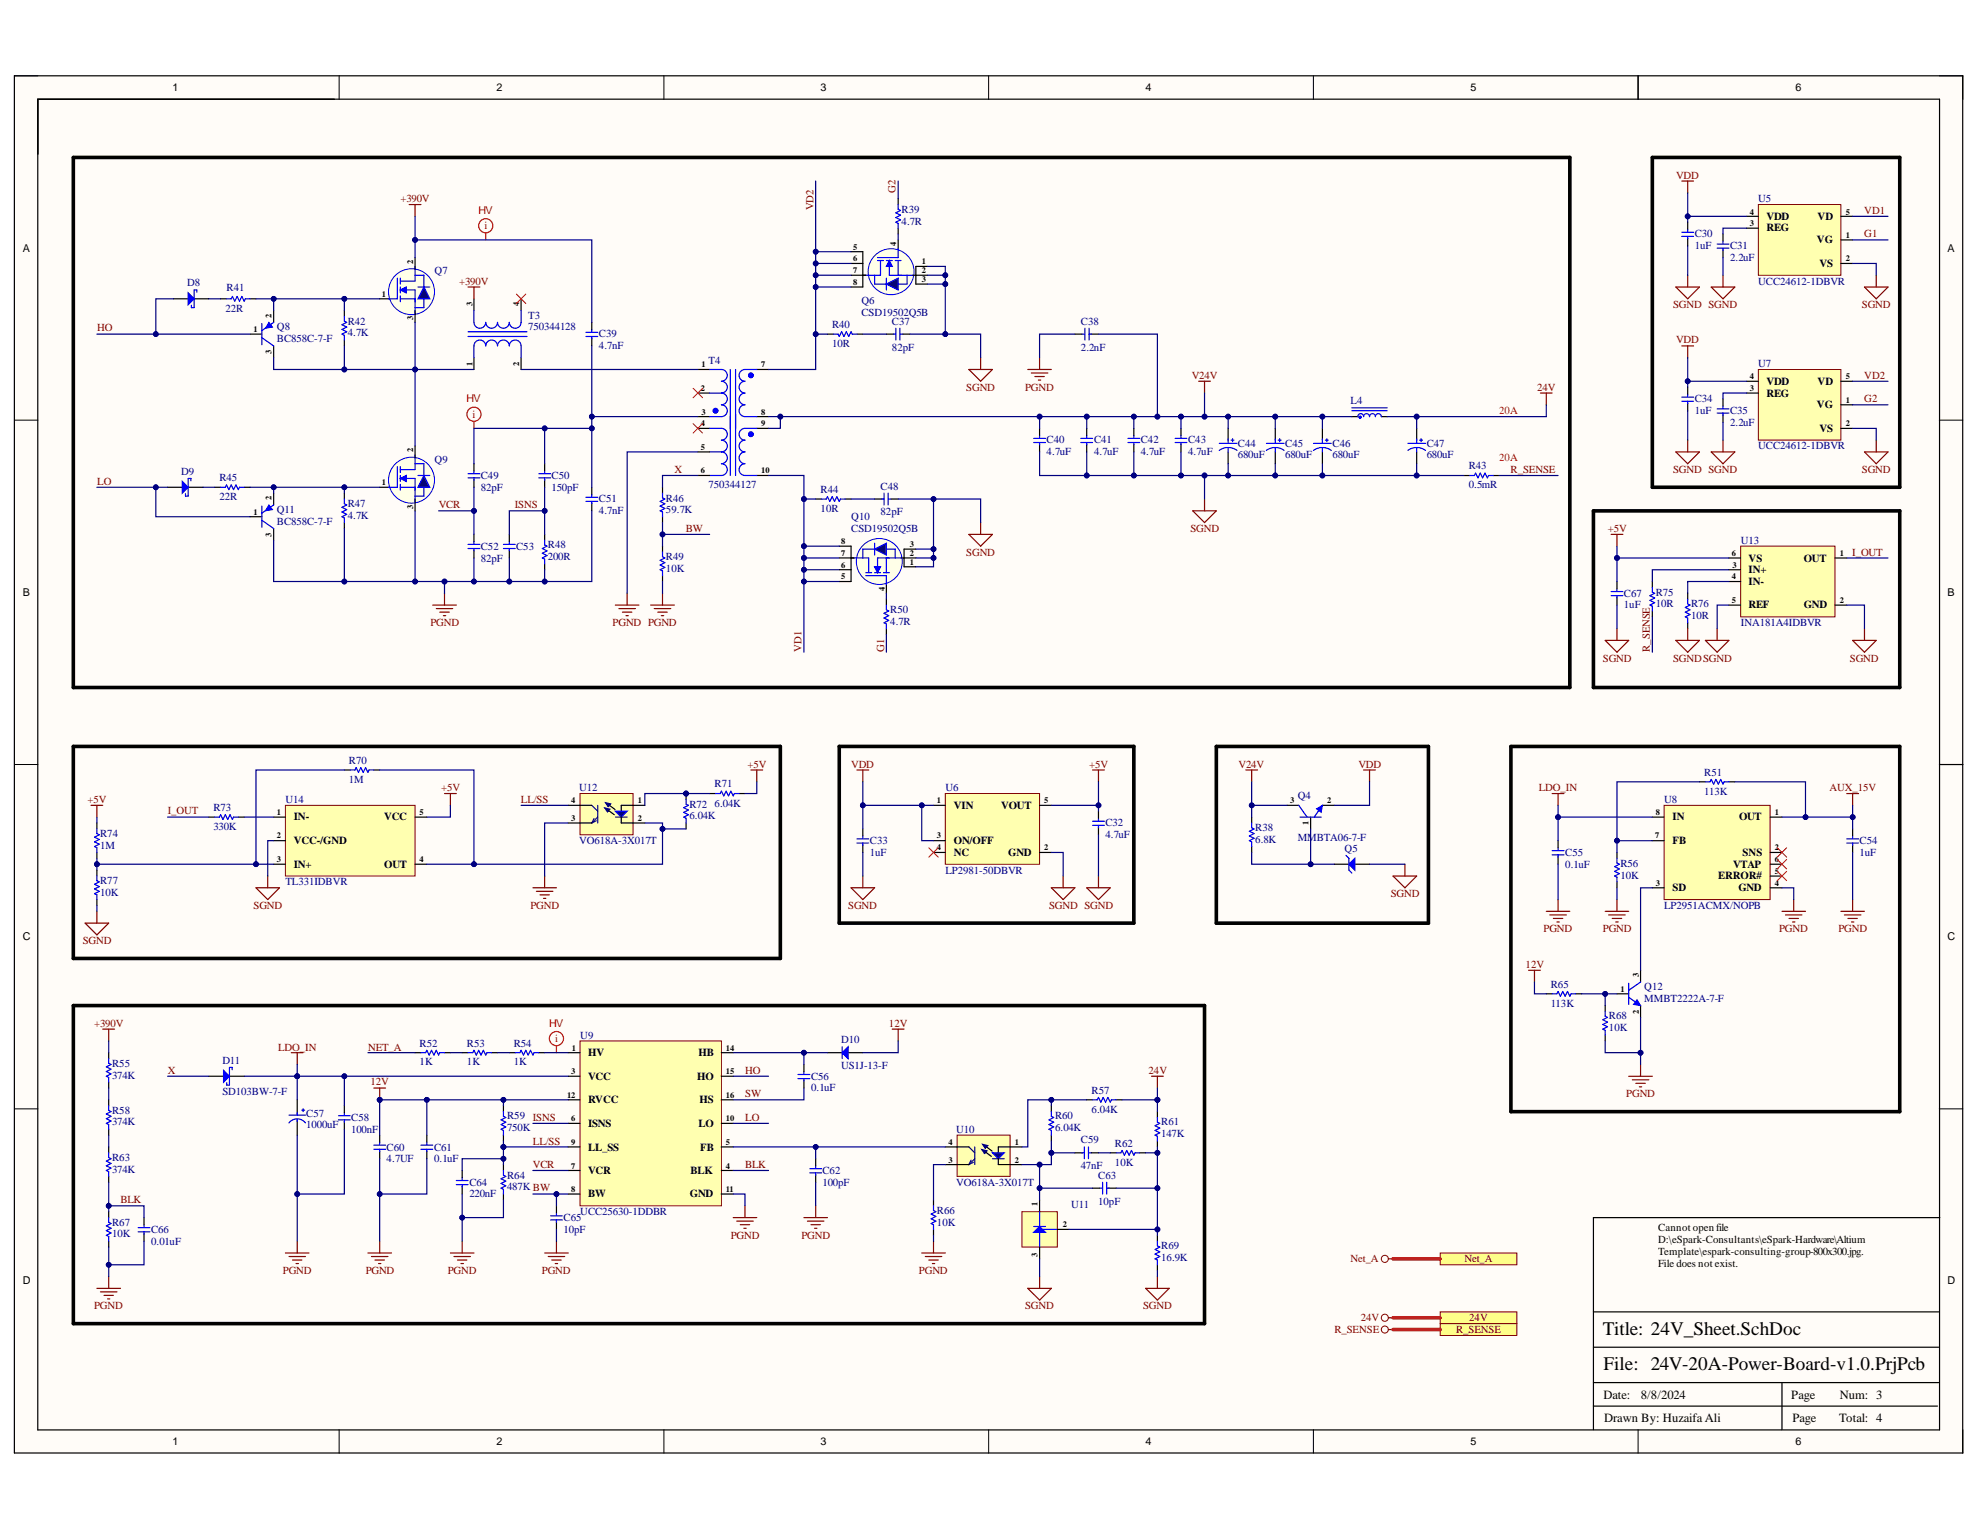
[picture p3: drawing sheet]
<svg xmlns="http://www.w3.org/2000/svg" width="279mm" height="216mm" viewBox="0 0 279 216" stroke-linecap="round" stroke-linejoin="round" font-family="sans-serif">
<defs><g id="words">
<g font-size="2.7">
<text x="226.2" y="188.3">Title: 24V_Sheet.SchDoc</text>
<text x="226.3" y="193.3">File: 24V-20A-Power-Board-v1.0.PrjPcb</text>
</g>
<g font-size="1.8">
<text x="226.3" y="197.4">Date:</text>
<text x="231.5" y="197.4">8/8/2024</text>
<text x="252.8" y="197.4">Page</text>
<text x="259.6" y="197.4">Num: 3</text>
<text x="226.4" y="200.7">Drawn By: Huzaifa Ali</text>
<text x="252.9" y="200.7">Page</text>
<text x="259.5" y="200.7">Total: 4</text>
</g>
<g font-size="1.5">
<text x="24.4" y="12.9">1</text>
<text x="70" y="12.9">2</text>
<text x="115.8" y="12.9">3</text>
<text x="161.7" y="12.9">4</text>
<text x="207.5" y="12.9">5</text>
<text x="253.3" y="12.9">6</text>
<text x="3.2" y="35.5">A</text>
<text x="249.3" y="32.6">REG</text>
<text x="249.3" y="31">VDD</text>
<text x="256.4" y="34.3">VG</text>
<text x="256.5" y="31">VD</text>
<text x="274.8" y="35.5">A</text>
<text x="256.7" y="37.6">VS</text>
<text x="249.3" y="56">REG</text>
<text x="249.3" y="54.3">VDD</text>
<text x="256.4" y="57.6">VG</text>
<text x="256.5" y="54.3">VD</text>
<text x="256.7" y="61">VS</text>
<text x="246.7" y="80.8">IN+</text>
<text x="246.7" y="82.5">IN-</text>
<text x="246.7" y="79.2">VS</text>
<text x="254.5" y="79.2">OUT</text>
<text x="3.2" y="84.1">B</text>
<text x="246.7" y="85.8">REF</text>
<text x="254.5" y="85.8">GND</text>
<text x="274.8" y="84.1">B</text>
<text x="41.4" y="115.8">IN-</text>
<text x="41.4" y="119.1">VCC-/GND</text>
<text x="54.2" y="115.8">VCC</text>
<text x="134.6" y="114.2">VIN</text>
<text x="134.6" y="119.1">ON/OFF</text>
<text x="141.3" y="114.2">VOUT</text>
<text x="236" y="115.8">IN</text>
<text x="236" y="119.1">FB</text>
<text x="245.4" y="115.8">OUT</text>
<text x="41.4" y="122.4">IN+</text>
<text x="54.2" y="122.4">OUT</text>
<text x="134.6" y="120.8">NC</text>
<text x="142.3" y="120.8">GND</text>
<text x="236" y="125.7">SD</text>
<text x="242.4" y="124.1">ERROR#</text>
<text x="244.6" y="122.4">VTAP</text>
<text x="245.3" y="125.7">GND</text>
<text x="245.9" y="120.8">SNS</text>
<text x="3.2" y="132.7">C</text>
<text x="274.8" y="132.7">C</text>
<text x="83" y="149">HV</text>
<text x="98.5" y="149">HB</text>
<text x="83" y="152.4">VCC</text>
<text x="83" y="155.7">RVCC</text>
<text x="98.4" y="152.4">HO</text>
<text x="98.7" y="155.7">HS</text>
<text x="83" y="159">ISNS</text>
<text x="98.5" y="159">LO</text>
<text x="83" y="165.7">VCR</text>
<text x="83" y="162.4">LL_SS</text>
<text x="97.4" y="165.7">BLK</text>
<text x="98.8" y="162.4">FB</text>
<text x="83" y="169">BW</text>
<text x="97.4" y="169">GND</text>
<text x="234" y="173.8">Cannot open file</text>
<text x="234" y="175.5">D:\eSpark-Consultants\eSpark-Hardware\Altium</text>
<text x="234" y="177.2">Template\espark-consulting-group-800x300.jpg.</text>
<text x="234" y="178.8">File does not exist.</text>
<text x="3.2" y="181.2">D</text>
<text x="274.8" y="181.2">D</text>
<text x="24.4" y="203.9">1</text>
<text x="70" y="203.9">2</text>
<text x="115.8" y="203.9">3</text>
<text x="161.7" y="203.9">4</text>
<text x="207.5" y="203.9">5</text>
<text x="253.3" y="203.9">6</text>
</g>
<g font-size="1.5" fill="#800000">
<text x="56.5" y="28.5">+390V</text>
<text x="114.8" y="29.7" transform="rotate(-90 114.8 29.7)">VD2</text>
<text x="126.4" y="27.2" transform="rotate(-90 126.4 27.2)">G2</text>
<text x="236.5" y="25.2">VDD</text>
<text x="263.1" y="30.2">VD1</text>
<text x="263.1" y="33.5">G1</text>
<text x="64.8" y="40.2">+390V</text>
<text x="13.7" y="46.8">HO</text>
<text x="236.1" y="43.5">SGND SGND</text>
<text x="262.7" y="43.5">SGND</text>
<text x="168.2" y="53.4">V24V</text>
<text x="236.5" y="48.5">VDD</text>
<text x="263.1" y="53.4">VD2</text>
<text x="136.4" y="55.1">SGND</text>
<text x="144.6" y="55.1">PGND</text>
<text x="216.9" y="55.1">24V</text>
<text x="263.1" y="56.7">G2</text>
<text x="13.7" y="68.4">LO</text>
<text x="61.9" y="71.7">VCR</text>
<text x="72.7" y="71.7">ISNS</text>
<text x="95.2" y="66.7">X</text>
<text x="213.2" y="66.7">R_SENSE</text>
<text x="236.1" y="66.7">SGND SGND</text>
<text x="262.7" y="66.7">SGND</text>
<text x="96.8" y="75.1">BW</text>
<text x="168" y="75.1">SGND</text>
<text x="226.9" y="75.1">+5V</text>
<text x="136.4" y="78.4">SGND</text>
<text x="261.4" y="78.4">I_OUT</text>
<text x="60.7" y="88.4">PGND</text>
<text x="86.5" y="88.4">PGND PGND</text>
<text x="113.1" y="92" transform="rotate(-90 113.1 92)">VD1</text>
<text x="124.8" y="92" transform="rotate(-90 124.8 92)">G1</text>
<text x="226.2" y="93.4">SGND</text>
<text x="232.8" y="92" transform="rotate(-90 232.8 92)">R_SENSE</text>
<text x="236.1" y="93.4">SGNDSGND</text>
<text x="261" y="93.4">SGND</text>
<text x="12.4" y="113.3">+5V</text>
<text x="62.3" y="111.6">+5V</text>
<text x="73.5" y="113.3">LL/SS</text>
<text x="105.5" y="108.3">+5V</text>
<text x="120.1" y="108.3">VDD</text>
<text x="153.7" y="108.3">+5V</text>
<text x="174.8" y="108.3">V24V</text>
<text x="191.7" y="108.3">VDD</text>
<text x="217.1" y="111.6">LDO_IN</text>
<text x="258.2" y="111.6">AUX_15V</text>
<text x="23.7" y="114.9">I_OUT</text>
<text x="35.8" y="128.3">SGND</text>
<text x="74.9" y="128.3">PGND</text>
<text x="119.7" y="128.3">SGND</text>
<text x="148" y="128.3">SGND SGND</text>
<text x="196.2" y="126.6">SGND</text>
<text x="217.8" y="131.6">PGND</text>
<text x="226.2" y="131.6">PGND</text>
<text x="251.1" y="131.6">PGND</text>
<text x="259.4" y="131.6">PGND</text>
<text x="11.7" y="133.3">SGND</text>
<text x="215.3" y="136.6">12V</text>
<text x="13.3" y="144.9">+390V</text>
<text x="39.2" y="148.2">LDO_IN</text>
<text x="51.9" y="148.2">NET_A</text>
<text x="125.4" y="144.9">12V</text>
<text x="23.7" y="151.5">X</text>
<text x="52.3" y="153.1">12V</text>
<text x="105.1" y="151.5">HO</text>
<text x="105.1" y="154.8">SW</text>
<text x="162.1" y="151.5">24V</text>
<text x="229.5" y="154.8">PGND</text>
<text x="75.2" y="158.1">ISNS</text>
<text x="75.2" y="161.5">LL/SS</text>
<text x="105.1" y="158.1">LO</text>
<text x="75.2" y="164.8">VCR</text>
<text x="105.1" y="164.8">BLK</text>
<text x="17" y="169.8">BLK</text>
<text x="39.9" y="179.8">PGND</text>
<text x="51.6" y="179.8">PGND</text>
<text x="63.2" y="179.8">PGND</text>
<text x="76.5" y="179.8">PGND</text>
<text x="103.1" y="174.8">PGND</text>
<text x="113.1" y="174.8">PGND</text>
<text x="129.7" y="179.8">PGND</text>
<text x="190.6" y="178.1">Net_A</text>
<text x="206.7" y="178.1">Net_A</text>
<text x="13.3" y="184.8">PGND</text>
<text x="144.6" y="184.8">SGND</text>
<text x="161.3" y="184.8">SGND</text>
<text x="188.3" y="188.1">R_SENSE</text>
<text x="192" y="186.5">24V</text>
<text x="205.5" y="188.1">R_SENSE</text>
<text x="207.3" y="186.5">24V</text>
</g>
<g font-size="1.5" fill="#000080">
<text x="248.1" y="28.5">U5</text>
<text x="127.2" y="30">R39</text>
<text x="127.2" y="31.7">4.7R</text>
<text x="239.1" y="33.5">C30</text>
<text x="239.1" y="35.2">1uF</text>
<text x="244.1" y="35.2">C31</text>
<text x="26.4" y="40.4">D8</text>
<text x="32" y="41">R41</text>
<text x="61.3" y="38.7">Q7</text>
<text x="244.1" y="36.9">2.2uF</text>
<text x="248.1" y="40.2">UCC24612-1DBVR</text>
<text x="31.8" y="44">22R</text>
<text x="39.1" y="46.6">Q8</text>
<text x="49.1" y="45.8">R42</text>
<text x="49.1" y="47.4">4.7K</text>
<text x="74.5" y="45">T3</text>
<text x="74.5" y="46.6">750344128</text>
<text x="84.5" y="47.6">C39</text>
<text x="117.4" y="46.3">R40</text>
<text x="121.6" y="42.9">Q6</text>
<text x="121.6" y="44.6">CSD19502Q5B</text>
<text x="125.9" y="45.8">C37</text>
<text x="152.5" y="45.8">C38</text>
<text x="39.1" y="48.3">BC858C-7-F</text>
<text x="84.5" y="49.3">4.7nF</text>
<text x="100" y="51.3">T4</text>
<text x="117.4" y="49">10R</text>
<text x="125.9" y="49.5">82pF</text>
<text x="152.5" y="49.5">2.2nF</text>
<text x="248.1" y="51.8">U7</text>
<text x="190.6" y="57">L4</text>
<text x="239.1" y="56.7">C34</text>
<text x="239.1" y="58.4">1uF</text>
<text x="244.1" y="58.4">C35</text>
<text x="61.3" y="65.4">Q9</text>
<text x="147.7" y="62.6">C40</text>
<text x="147.7" y="64.3">4.7uF</text>
<text x="154.4" y="62.6">C41</text>
<text x="154.4" y="64.3">4.7uF</text>
<text x="161" y="62.6">C42</text>
<text x="161" y="64.3">4.7uF</text>
<text x="167.7" y="62.6">C43</text>
<text x="167.7" y="64.3">4.7uF</text>
<text x="174.7" y="63.1">C44</text>
<text x="174.7" y="64.7">680uF</text>
<text x="181.4" y="63.1">C45</text>
<text x="181.4" y="64.7">680uF</text>
<text x="188" y="63.1">C46</text>
<text x="188" y="64.7">680uF</text>
<text x="201.3" y="63.1">C47</text>
<text x="201.3" y="64.7">680uF</text>
<text x="244.1" y="60.1">2.2uF</text>
<text x="248.1" y="63.4">UCC24612-1DBVR</text>
<text x="25.5" y="67">D9</text>
<text x="31" y="67.9">R45</text>
<text x="31" y="70.6">22R</text>
<text x="49.1" y="71.5">R47</text>
<text x="67.8" y="67.6">C49</text>
<text x="67.8" y="69.3">82pF</text>
<text x="77.8" y="67.6">C50</text>
<text x="77.8" y="69.3">150pF</text>
<text x="84.5" y="70.9">C51</text>
<text x="94" y="70.8">R46</text>
<text x="100" y="68.9">750344127</text>
<text x="115.8" y="69.6">R44</text>
<text x="124.3" y="69.1">C48</text>
<text x="207.2" y="66.2">R43</text>
<text x="207.2" y="68.9">0.5mR</text>
<text x="39.1" y="72.4">Q11</text>
<text x="39.1" y="74.1">BC858C-7-F</text>
<text x="49.1" y="73.2">4.7K</text>
<text x="67.8" y="77.5">C52</text>
<text x="72.8" y="77.5">C53</text>
<text x="77.3" y="77.4">R48</text>
<text x="84.5" y="72.6">4.7nF</text>
<text x="94" y="72.4">59.7K</text>
<text x="115.8" y="72.2">10R</text>
<text x="120.1" y="73.4">Q10</text>
<text x="120.1" y="75.1">CSD19502Q5B</text>
<text x="124.3" y="72.7">82pF</text>
<text x="245.7" y="76.7">U13</text>
<text x="67.8" y="79.2">82pF</text>
<text x="77.3" y="79.1">200R</text>
<text x="94" y="79.1">R49</text>
<text x="94" y="80.7">10K</text>
<text x="125.6" y="86.5">R50</text>
<text x="125.6" y="88.2">4.7R</text>
<text x="229.2" y="84.2">C67</text>
<text x="229.2" y="85.8">1uF</text>
<text x="233.6" y="84.1">R75</text>
<text x="233.6" y="85.7">10R</text>
<text x="238.6" y="85.7">R76</text>
<text x="238.6" y="87.4">10R</text>
<text x="245.7" y="88.4">INA181A4IDBVR</text>
<text x="49.2" y="107.8">R70</text>
<text x="40.3" y="113.3">U14</text>
<text x="49.2" y="110.4">1M</text>
<text x="81.7" y="111.6">U12</text>
<text x="97.3" y="114">R72</text>
<text x="100.8" y="111.1">R71</text>
<text x="100.8" y="113.8">6.04K</text>
<text x="133.4" y="111.6">U6</text>
<text x="183.1" y="112.8">Q4</text>
<text x="234.8" y="113.3">U8</text>
<text x="240.5" y="109.5">R51</text>
<text x="240.5" y="112.1">113K</text>
<text x="14.1" y="118.1">R74</text>
<text x="14.1" y="119.7">1M</text>
<text x="30.1" y="114.4">R73</text>
<text x="30.1" y="117.1">330K</text>
<text x="81.7" y="119.1">VO618A-3X017T</text>
<text x="97.3" y="115.6">6.04K</text>
<text x="122.7" y="119.1">C33</text>
<text x="156" y="116.6">C32</text>
<text x="156" y="118.3">4.7uF</text>
<text x="177.1" y="117.3">R38</text>
<text x="177.1" y="119">6.8K</text>
<text x="183.1" y="118.6">MMBTA06-7-F</text>
<text x="262.4" y="119.1">C54</text>
<text x="14.1" y="124.7">R77</text>
<text x="40.3" y="124.9">TL331IDBVR</text>
<text x="122.7" y="120.8">1uF</text>
<text x="133.4" y="123.3">LP2981-50DBVR</text>
<text x="189.7" y="120.2">Q5</text>
<text x="220.9" y="120.8">C55</text>
<text x="220.9" y="122.4">0.1uF</text>
<text x="228.6" y="122.3">R56</text>
<text x="228.6" y="124">10K</text>
<text x="262.4" y="120.8">1uF</text>
<text x="14.1" y="126.4">10K</text>
<text x="234.8" y="128.3">LP2951ACMX/NOPB</text>
<text x="218.8" y="139.4">R65</text>
<text x="218.8" y="142.1">113K</text>
<text x="227" y="143.8">R68</text>
<text x="232" y="139.7">Q12</text>
<text x="232" y="141.4">MMBT2222A-7-F</text>
<text x="59.2" y="147.7">R52</text>
<text x="65.9" y="147.7">R53</text>
<text x="72.5" y="147.7">R54</text>
<text x="81.9" y="146.5">U9</text>
<text x="118.7" y="147.2">D10</text>
<text x="227" y="145.5">10K</text>
<text x="15.8" y="150.5">R55</text>
<text x="15.8" y="152.2">374K</text>
<text x="31.4" y="150.1">D11</text>
<text x="31.4" y="154.6">SD103BW-7-F</text>
<text x="59.2" y="150.4">1K</text>
<text x="65.9" y="150.4">1K</text>
<text x="72.5" y="150.4">1K</text>
<text x="114.5" y="152.4">C56</text>
<text x="114.5" y="154">0.1uF</text>
<text x="118.7" y="150.9">US1J-13-F</text>
<text x="154" y="154.3">R57</text>
<text x="15.8" y="157.2">R58</text>
<text x="15.8" y="158.8">374K</text>
<text x="43.2" y="157.6">C57</text>
<text x="43.2" y="159.2">1000uF</text>
<text x="49.6" y="158.1">C58</text>
<text x="49.6" y="159.8">100nF</text>
<text x="71.6" y="158">R59</text>
<text x="71.6" y="159.7">750K</text>
<text x="134.9" y="159.8">U10</text>
<text x="148.9" y="158">R60</text>
<text x="148.9" y="159.7">6.04K</text>
<text x="152.5" y="161.3">C59</text>
<text x="154" y="157">6.04K</text>
<text x="157.3" y="161.9">R62</text>
<text x="163.9" y="158.8">R61</text>
<text x="163.9" y="160.5">147K</text>
<text x="15.8" y="163.8">R63</text>
<text x="15.8" y="165.5">374K</text>
<text x="54.6" y="162.4">C60</text>
<text x="54.6" y="164">4.7UF</text>
<text x="61.2" y="162.4">C61</text>
<text x="61.2" y="164">0.1uF</text>
<text x="66.2" y="167.4">C64</text>
<text x="71.6" y="166.3">R64</text>
<text x="71.6" y="167.9">487K BW</text>
<text x="116.1" y="165.7">C62</text>
<text x="116.1" y="167.4">100pF</text>
<text x="134.9" y="167.4">VO618A-3X017T</text>
<text x="152.5" y="165">47nF</text>
<text x="155" y="166.3">C63</text>
<text x="157.3" y="164.5">10K</text>
<text x="15.8" y="172.9">R67</text>
<text x="21.3" y="173.9">C66</text>
<text x="66.2" y="169">220nF</text>
<text x="79.5" y="172.3">C65</text>
<text x="79.5" y="173.9">10pF</text>
<text x="81.9" y="171.5">UCC25630-1DDBR</text>
<text x="132.2" y="171.3">R66</text>
<text x="132.2" y="172.9">10K</text>
<text x="151.2" y="170.5">U11</text>
<text x="155" y="170">10pF</text>
<text x="15.8" y="174.6">10K</text>
<text x="21.3" y="175.6">0.01uF</text>
<text x="163.9" y="176.3">R69</text>
<text x="163.9" y="177.9">16.9K</text>
</g>
<g font-size="1.5" fill="#f00">
<text x="67.5" y="30.2">HV</text>
<text x="68.3" y="32.3">i</text>
<text x="65.8" y="56.7">HV</text>
<text x="66.7" y="58.9">i</text>
<text x="211.6" y="58.4">20A</text>
<text x="211.6" y="65.1">20A</text>
<text x="77.5" y="144.9">HV</text>
<text x="78.3" y="147.1">i</text>
</g>
<g font-size="1.2">
<text x="120.4" y="35.3">5</text>
<text x="126.5" y="34.7" transform="rotate(-90 126.5 34.7)">4</text>
<text x="246.9" y="31.9">3</text>
<text x="246.9" y="30.3">4</text>
<text x="260.5" y="33.6">1</text>
<text x="260.5" y="30.3">5</text>
<text x="53.9" y="41.9">1</text>
<text x="58.3" y="37.2" transform="rotate(-90 58.3 37.2)">2</text>
<text x="120.4" y="36.9">6</text>
<text x="120.4" y="40.3">8</text>
<text x="120.4" y="38.6">7</text>
<text x="130.1" y="38.6">2</text>
<text x="130.1" y="37.3">1</text>
<text x="130.1" y="39.8">3</text>
<text x="260.5" y="36.9">2</text>
<text x="35.8" y="46.8">1</text>
<text x="38.3" y="44.8" transform="rotate(-90 38.3 44.8)">2</text>
<text x="58.3" y="45.2" transform="rotate(-90 58.3 45.2)">3</text>
<text x="66.7" y="43.1" transform="rotate(-90 66.7 43.1)">3</text>
<text x="73.3" y="43.1" transform="rotate(-90 73.3 43.1)">4</text>
<text x="38.3" y="50" transform="rotate(-90 38.3 50)">3</text>
<text x="66.7" y="51.7" transform="rotate(-90 66.7 51.7)">1</text>
<text x="73.3" y="51.7" transform="rotate(-90 73.3 51.7)">2</text>
<text x="99" y="51.8">1</text>
<text x="107.4" y="51.8">7</text>
<text x="246.9" y="53.5">4</text>
<text x="260.5" y="53.5">5</text>
<text x="98.9" y="55.1">2</text>
<text x="99" y="58.5">3</text>
<text x="107.4" y="58.5">8</text>
<text x="246.9" y="55.1">3</text>
<text x="260.5" y="56.8">1</text>
<text x="58.3" y="63.8" transform="rotate(-90 58.3 63.8)">2</text>
<text x="98.9" y="60.1">4</text>
<text x="98.9" y="63.5">5</text>
<text x="107.4" y="60.1">9</text>
<text x="260.5" y="60.1">2</text>
<text x="38.3" y="70.6" transform="rotate(-90 38.3 70.6)">2</text>
<text x="53.9" y="68.5">1</text>
<text x="58.3" y="71.8" transform="rotate(-90 58.3 71.8)">3</text>
<text x="98.9" y="66.8">6</text>
<text x="107.4" y="66.8">10</text>
<text x="35.8" y="72.6">1</text>
<text x="38.3" y="75.8" transform="rotate(-90 38.3 75.8)">3</text>
<text x="118.7" y="76.8">8</text>
<text x="128.4" y="77.2">3</text>
<text x="118.7" y="81.8">5</text>
<text x="118.7" y="80.1">6</text>
<text x="118.7" y="78.5">7</text>
<text x="124.9" y="83.5" transform="rotate(-90 124.9 83.5)">4</text>
<text x="128.4" y="78.5">2</text>
<text x="128.4" y="79.7">1</text>
<text x="244.4" y="81.8">4</text>
<text x="244.4" y="78.5">6</text>
<text x="244.5" y="80.1">3</text>
<text x="259.6" y="78.5">1</text>
<text x="244.4" y="85.1">5</text>
<text x="259.6" y="85.1">2</text>
<text x="80.6" y="113.3">4</text>
<text x="90" y="113.3">1</text>
<text x="132.2" y="113.3">1</text>
<text x="147.4" y="113.3">5</text>
<text x="182" y="113.3">3</text>
<text x="187.3" y="113.3">2</text>
<text x="39.1" y="115">1</text>
<text x="39.1" y="118.3">2</text>
<text x="59.2" y="115">5</text>
<text x="80.6" y="115.9">3</text>
<text x="90" y="115.9">2</text>
<text x="132.2" y="118.3">3</text>
<text x="132.2" y="120">4</text>
<text x="147.4" y="120">2</text>
<text x="184.7" y="116.4" transform="rotate(-90 184.7 116.4)">1</text>
<text x="233.6" y="118.3">7</text>
<text x="233.6" y="115">8</text>
<text x="250.5" y="115">1</text>
<text x="250.5" y="120">2</text>
<text x="39.1" y="121.7">3</text>
<text x="59.2" y="121.7">4</text>
<text x="233.6" y="125">3</text>
<text x="250.5" y="125">4</text>
<text x="250.5" y="123.3">5</text>
<text x="250.5" y="121.7">6</text>
<text x="231.3" y="137.9" transform="rotate(-90 231.3 137.9)">3</text>
<text x="228.6" y="140">1</text>
<text x="231.3" y="143.1" transform="rotate(-90 231.3 143.1)">2</text>
<text x="80.7" y="148.2">1</text>
<text x="102.4" y="148.2">14</text>
<text x="80" y="154.9">12</text>
<text x="80.6" y="151.6">3</text>
<text x="102.4" y="151.6">15</text>
<text x="102.4" y="154.9">16</text>
<text x="80.6" y="158.2">6</text>
<text x="80.6" y="161.6">9</text>
<text x="102.4" y="161.6">5</text>
<text x="102.4" y="158.2">10</text>
<text x="133.8" y="161.6">4</text>
<text x="143.2" y="161.6">1</text>
<text x="80.6" y="164.9">7</text>
<text x="102.4" y="164.9">4</text>
<text x="133.8" y="164.1">3</text>
<text x="143.2" y="164.1">2</text>
<text x="80.6" y="168.2">8</text>
<text x="102.4" y="168.2">11</text>
<text x="146.4" y="170.1" transform="rotate(-90 146.4 170.1)">1</text>
<text x="150" y="173.2">2</text>
<text x="146.4" y="177.3" transform="rotate(-90 146.4 177.3)">3</text>
</g>
</g></defs>
<g fill="#fffcf8">
<path d="M2 10.7h275v194.4h-275z" fill-rule="evenodd"/>
<path d="M5.4 14h268.3v187.7h-268.3z" fill-rule="evenodd"/>
</g>
<g fill="none" stroke="#000" stroke-width=".14">
<path d="M2 10.7h3.4M47.9 10.7v3.3M93.7 10.7v3.3M139.5 10.7v3.3M185.3 10.7v3.3M231.2 10.7v3.3M273.7 10.7h3.3v3.3M2 59.3h3.4M273.7 59.3h3.3M2 107.9h3.4M273.7 107.9h3.3M2 156.5h3.4"/>
<path d="M273.7 156.5h3.3M47.9 201.7v3.4M93.7 201.7v3.4M139.5 201.7v3.4M185.3 201.7v3.4M231.2 201.7v3.4M277 201.7v3.4"/>
</g>
<path d="M2 10.7h275v194.3h-275zM5.3 14h268.4v187.8h-268.4zM231.2 10.7v3.3M273.7 107.9h3.3M273.7 171.8h-48.8v29.9M224.9 198.4h48.5M224.9 195.1h48.7M224.9 190.1h48.7M224.9 185.1h48.7M251.5 195.1v6.6" fill="none" stroke="#000" stroke-width=".17"/>
<path d="M133.4 112h13.3v10h-13.3z" fill-rule="evenodd" fill="#ffffb0"/>
<path d="M133.4 112h13.3v10h-13.3z" fill="none" stroke="#800000" stroke-width=".14"/>
<path d="M121.8 117v1M121.8 119.2v1.1M131.7 113.6h1.7M131.7 118.6h1.7M146.7 113.6h1.7M155 114.5v1M155 116.7v1.1M181.6 113.6h1.7M184.9 115.3v1.7M186.6 113.6h1.7M131.7 120.3h1.7M146.7 120.3h1.7" fill="none" stroke="#000" stroke-width=".17"/>
<path d="M120.9 119h1.7M120.9 118.4h1.7M121.8 118v.3M121.8 119v.3M154.2 116.5h1.6M154.2 115.9h1.6M155 115.5v.3M155 116.5v.3M183.3 113.6l1.1 1.7M183.4 115.3h3M186.6 113.6l-1.2 1.7" fill="none" stroke="#00f" stroke-width=".17"/>
<path d="M131.1 119.6l1.3 1.4M132.4 119.6l-1.3 1.4" fill="none" stroke="#f00" stroke-width=".14"/>
<path d="M120.9 108.7h1.7M121.8 108.7v1.6M154.2 108.7h1.6M155 108.7v1.6M120.1 125.3h3.3l-1.6 1.6zM121.8 123.6v1.7M148.4 125.3h3.3l-1.7 1.6zM150 123.6v1.7M153.3 125.3h3.4l-1.7 1.6zM155 123.6v1.7" fill="none" stroke="#800000" stroke-width=".17"/>
<path d="M185.8 114.1l.8-.5-.2 1z" fill="#00f"/>
<path d="M185.8 114.1l.8-.5-.2 1z" fill="none" stroke="#00f" stroke-width=".14"/>
<path d="M24.5 42.2h2.1M27.4 42.2h2.1M176.6 115.3v.8M176.6 119.5v.8" fill="none" stroke="#000" stroke-width=".17"/>
<path d="M176.6 116.1v.7l.4 .2-.7 .3 .7 .3-.7 .4 .7 .3-.7 .3 .3 .2v.7" fill="none" stroke="#00f" stroke-width=".17"/>
<path d="M175.8 108.7h1.7M176.6 108.7v1.6M192.4 108.7h1.7M193.3 108.7v1.6M196.6 123.6h3.3l-1.7 1.7zM198.2 122v1.6" fill="none" stroke="#800000" stroke-width=".17"/>
<path d="M26.6 41.3l.8 .9-.8 .8z" fill="#00f"/>
<path d="M26.6 41.3l.8 .9-.8 .8zM27.4 40.9v2.5h-.4v-.3M27.4 40.9h.4v.4" fill="none" stroke="#00f" stroke-width=".17"/>
<path d="M23.6 68.8h2.1M26.6 68.8h2" fill="none" stroke="#000" stroke-width=".17"/>
<path d="M25.7 67.9l.9 .9-.9 .8z" fill="#00f"/>
<path d="M32 42.2h.6l.2-.4 .3 .7 .4-.7 .3 .7 .3-.7 .4 .7 .1-.3h.7M37 47.7l1.6 1.1M37 45.7v2.9M38.6 45.5l-1.6 1.2M25.7 67.9l.9 .9-.9 .8zM26.2 69.7v.3h.3M26.9 67.8v-.3h-.3v2.5M31.1 68.8h.7l.2-.4 .3 .7 .3-.7 .4 .7 .3-.7 .3 .7 .2-.3h.7" fill="none" stroke="#00f" stroke-width=".17"/>
<path d="M31.1 42.2h.9M35.3 42.2h.8M35.3 47.1h1.7M38.6 43.8v1.7M38.6 48.8v1.7M30.3 68.8h.8M34.5 68.8h.8" fill="none" stroke="#000" stroke-width=".17"/>
<path d="M37.9 45.5l.5 .7-.9 .1z" fill="#00f"/>
<path d="M37.9 45.5l.5 .7-.9 .1z" fill="none" stroke="#00f" stroke-width=".14"/>
<path d="M35.3 72.9h1.7M38.6 69.6v1.7M38.6 74.6v1.6" fill="none" stroke="#000" stroke-width=".17"/>
<path d="M37 73.4l1.6 1.2M37 71.4v3M38.6 71.3l-1.6 1.1" fill="none" stroke="#00f" stroke-width=".17"/>
<path d="M37.9 71.3l.5 .6-.9 .2z" fill="#00f"/>
<path d="M37.9 71.3l.5 .6-.9 .2z" fill="none" stroke="#00f" stroke-width=".14"/>
<path d="M48.6 43.8v.9M48.6 48v.8M48.6 69.6v.8M48.6 73.7v.9M53.6 68.8h1.6" fill="none" stroke="#000" stroke-width=".17"/>
<path d="M48.6 44.7v.6l.3 .2-.6 .3 .6 .4-.6 .3 .6 .3-.6 .3 .3 .2v.7M48.6 70.4v.7l.3 .2-.6 .3 .6 .3-.6 .3 .6 .4-.6 .3 .3 .2v.6" fill="none" stroke="#00f" stroke-width=".17"/>
<circle cx="58.1" cy="67.8" r="3.2" fill="#ffffe8"/>
<circle cx="58.1" cy="67.8" r="3.2" fill="none" stroke="#00f" stroke-width=".14"/>
<path d="M56.1 65.8v3h-1.3M56.5 68.8h2.1M56.5 65.8v.9M56.5 67.1v.8M56.5 68.3v.9M56.5 67.5h2.1v3.3M58.6 64.2v2.1h-2.1" fill="none" stroke="#00f" stroke-width=".17"/>
<path d="M56.5 67.5l.8-.4v.8z" fill="#00f"/>
<path d="M56.5 67.5l.8-.4v.8zM58.6 65.4h1.2v4.6h-1.2M59 67.1h1.6" fill="none" stroke="#00f" stroke-width=".17"/>
<path d="M58.6 62.9v1.7M58.6 70.4v1.7" fill="none" stroke="#000" stroke-width=".17"/>
<path d="M59.8 67.1l.8 1.7h-1.6z" fill="#073763"/>
<path d="M59.8 67.1l.8 1.7h-1.6z" fill="none" stroke="#00f" stroke-width=".17"/>
<path d="M53.6 42.2h1.6" fill="none" stroke="#000" stroke-width=".17"/>
<circle cx="58.1" cy="41.2" r="3.2" fill="#ffffe8"/>
<circle cx="58.1" cy="41.2" r="3.2" fill="none" stroke="#00f" stroke-width=".14"/>
<path d="M56.1 39.3v2.9h-1.3M56.5 39.3v.8M58.6 37.6v2.1h-2.1M56.5 42.2h2.1M56.5 40.5v.8M56.5 41.7v.9M56.5 40.9h2.1v3.3" fill="none" stroke="#00f" stroke-width=".17"/>
<path d="M56.5 40.9l.8-.4v.8z" fill="#00f"/>
<path d="M58.6 38.8h1.2v4.6h-1.2M56.5 40.9l.8-.4v.8zM59 40.5h1.6" fill="none" stroke="#00f" stroke-width=".17"/>
<path d="M58.6 36.3v1.7M58.6 43.8v1.7" fill="none" stroke="#000" stroke-width=".17"/>
<path d="M59.8 40.5l.8 1.7h-1.6z" fill="#073763"/>
<g fill="none" stroke="#00f" stroke-width=".17">
<path d="M126.7 28.9v.6l.4 .2-.7 .3 .7 .4-.7 .3 .7 .3-.7 .4 .3 .1v.7M59.8 40.5l.8 1.7h-1.6zM82.7 47.5h1.6M82.7 46.9h1.6M83.5 46.5v.3M83.5 47.5v.3M66 67.4h1.7M66 66.8h1.7M66 77.4h1.7M66 76.8h1.7M66.9 66.4v.4M66.9 67.4v.4"/>
<path d="M66.9 76.4v.3M66.9 77.4v.3M71 77.4h1.7M71 76.8h1.7M71.9 76.4v.3M71.9 77.4v.3M76 67.4h1.7M76 66.8h1.7M76.9 66.4v.4M76.9 67.4v.4M76.9 76.2v.7l.3 .2-.7 .3 .7 .3-.7 .4 .7 .3-.7 .3 .4 .2v.7M82.7 70.8h1.6"/>
<path d="M82.7 70.2h1.6M83.5 69.8v.3M83.5 70.8v.3M93.5 69.6v.7l.3 .1-.6 .4 .6 .3-.6 .3 .6 .4-.6 .3 .3 .1v.7M93.5 77.9v.7l.3 .1-.6 .4 .6 .3-.6 .3 .6 .4-.6 .3 .3 .2v.6"/>
</g>
<g fill="none" stroke="#000" stroke-width=".17">
<path d="M126.7 28v.9M126.7 32.2v.8M126.7 33.9v1.6M83.5 45.5v1M83.5 47.7v1.1M66.9 65.4v1M66.9 67.7v1.1M66.9 75.4v1M66.9 77.7v1M71.9 75.4v1M71.9 77.7v1M76.9 65.4v1"/>
<path d="M76.9 67.7v1.1M76.9 75.4v.8M76.9 79.6v.8M83.5 68.8v1M83.5 71v1.1M93.5 68.8v.8M93.5 72.9v.8M93.5 77.1v.8M93.5 81.2v.9"/>
</g>
<g fill="none" stroke="#800000" stroke-width=".17">
<path d="M57.7 28.9h1.7M58.6 28.9v1.6M61.1 85.4h3.3M61.6 85.9h2.3M62.1 86.4h1.3M62.6 86.9h.3M62.7 83.7v1.7M86.8 85.4h3.4M87.3 85.9h2.4M87.8 86.4h1.4M88.3 86.9h.4M88.5 83.7v1.7"/>
<path d="M91.8 85.4h3.3M92.3 85.9h2.4M92.8 86.4h1.3M93.3 86.9h.4M93.5 83.7v1.7"/>
</g>
<g fill="none" stroke="#f00" stroke-width=".17">
<path d="M68.5 32.9v1M66.9 59.5v.9"/>
<circle cx="68.5" cy="31.9" r="1"/>
<circle cx="66.9" cy="58.5" r="1"/>
</g>
<circle cx="125.7" cy="38.3" r="3.2" fill="#ffffe8"/>
<circle cx="125.7" cy="38.3" r="3.2" fill="none" stroke="#00f" stroke-width=".14"/>
<path d="M123.8 36.8h.9M124.2 36.8v2h-2M125.1 36.8h.8M125.5 36.8v2h3.3M126.3 36.8h.9M126.7 35.1v1.2h-2.9M126.7 36.8v2" fill="none" stroke="#00f" stroke-width=".17"/>
<path d="M125.5 36.8l.4 .8h-.8z" fill="#00f"/>
<path d="M123.4 38.8v1.3h4.6v-1.3M125.1 39.3v1.6M125.5 36.8l.4 .8h-.8z" fill="none" stroke="#00f" stroke-width=".17"/>
<path d="M129.2 38.8h1.7" fill="none" stroke="#000" stroke-width=".17"/>
<path d="M125.1 40.1l1.6-.8v1.6z" fill="#073763"/>
<path d="M125.1 40.1l1.6-.8v1.6z" fill="none" stroke="#00f" stroke-width=".17"/>
<path d="M120.1 35.5h1.7v5h-1.7M120.1 37.2h1.7M120.1 38.8h2.1M128.8 38.8h.4M130.9 37.6h-1.7v2.5h1.7M125.1 82.1v1.6" fill="none" stroke="#000" stroke-width=".17"/>
<circle cx="124.1" cy="79.2" r="3.2" fill="#ffffe8"/>
<circle cx="124.1" cy="79.2" r="3.2" fill="none" stroke="#00f" stroke-width=".14"/>
<path d="M120.5 78.7h2.1v2.1M125.1 78.7v2.1M127.2 78.7h-3.4v2.1M122.2 81.2h2.9v1.3M122.2 80.8h.8M123.4 80.8h.8M124.7 80.8h.8" fill="none" stroke="#00f" stroke-width=".17"/>
<path d="M123.4 80h.8l-.4 .8z" fill="#00f"/>
<path d="M121.8 78.7v-1.2h4.5v1.2M123.4 80h.8l-.4 .8zM123.4 76.7v1.6" fill="none" stroke="#00f" stroke-width=".17"/>
<path d="M127.6 78.7h1.6" fill="none" stroke="#000" stroke-width=".17"/>
<path d="M123.4 77.5l1.7-.8v1.6z" fill="#073763"/>
<g fill="none" stroke="#00f" stroke-width=".17">
<path d="M117.6 47.1h.7l.1 .4 .4-.7 .3 .7 .3-.7 .4 .7 .3-.7 .2 .3h.6M126.1 47.1h.3M126.4 46.3v1.7M127 46.3v1.7M127.1 47.1h.3M152.7 47.1h.3M153.1 46.3v1.7M153.7 47.1h.3M153.7 46.3v1.7M115.9 70.4h.7l.2-.3 .3 .7 .3-.7 .4 .7 .3-.7 .3 .7 .2-.4h.7M123.4 77.5l1.7-.8v1.6zM124.4 70.4h.3"/>
<path d="M124.7 69.6v1.7M125.3 69.6v1.7M125.4 70.4h.3M145.9 62.4h1.6M145.9 61.9h1.6M146.7 61.4v.4M146.7 62.4v.4M152.5 62.4h1.7M152.5 61.9h1.7M153.3 61.4v.4M153.3 62.4v.4M159.2 62.4h1.6"/>
<path d="M159.2 61.9h1.6M160 61.4v.4M160 62.4v.4M165.8 62.4h1.7M165.8 61.9h1.7M166.6 61.4v.4M166.6 62.4v.4M172 63.6a2.08 2.08 0 0 1 2.6 0M172.1 62.6h2.5M173.3 61.9v.7M173.3 63.1v.7M173.7 62.1h.4"/>
<path d="M173.9 61.9v.4M178.7 63.6a2.08 2.08 0 0 1 2.5 0M178.7 62.6h2.5M180 61.9v.7M180 63.1v.7M180.4 62.1h.4M180.6 61.9v.4M185.3 63.6a2.08 2.08 0 0 1 2.6 0M185.4 62.6h2.5M186.6 61.9v.7M186.6 63.1v.7M187 62.1h.4"/>
<path d="M187.2 61.9v.4M198.7 63.6a2.06 2.06 0 0 1 2.5 0M198.7 62.6h2.5M199.9 61.9v.7M199.9 63.1v.7M200.3 62.1h.4M200.5 61.9v.4M207.4 67.1h.6l.2-.3 .4 .6 .3-.6 .3 .6 .4-.6 .3 .6 .1-.3h.7M125.1 85.4v.6l.3 .2-.7 .3 .7 .4-.7 .3 .7 .3-.7 .4 .4 .1v.7"/>
</g>
<g fill="none" stroke="#000" stroke-width=".17">
<path d="M116.8 47.1h.8M120.9 47.1h.9M125.1 47.1h1.1M127.4 47.1h1M151.7 47.1h1M153.9 47.1h1.1M115.1 70.4h.8M118.4 77.1h1.7v5h-1.7M118.4 78.7h2.1M119.3 70.4h.8M123.4 70.4h1.1M125.7 70.4h1"/>
<path d="M127.2 78.7h.4M129.2 77.5h-1.6v2.5h1.6M146.7 60.4v1M146.7 62.7v1.1M153.3 60.4v1M153.3 62.7v1.1M160 60.4v1M160 62.7v1.1M166.6 60.4v1M166.6 62.7v1.1M173.3 60.5v1.6M173.3 63.8v1.6"/>
<path d="M180 60.5v1.6M180 63.8v1.6M186.6 60.5v1.6M186.6 63.8v1.6M199.9 60.5v1.6M199.9 63.8v1.6M206.6 67.1h.8M210.7 67.1h.8M118.4 80.4h1.7M125.1 84.6v.8M125.1 88.7v.8"/>
</g>
<g fill="none" stroke="#800000" stroke-width=".17">
<path d="M136.7 52.1h3.3l-1.6 1.7zM138.4 50.5v1.6M145 52.1h3.4M145.5 52.6h2.4M146 53.1h1.4M146.5 53.6h.4M146.7 50.5v1.6M169.1 53.8h1.7M170 53.8v1.7M217.4 55.5h1.6M218.2 55.5v1.6M136.7 75.4h3.3l-1.6 1.7z"/>
<path d="M138.4 73.7v1.7M168.3 72.1h3.3l-1.6 1.6zM170 70.4v1.7"/>
</g>
<path d="M248.1 28.9h11.7v9.9h-11.7z" fill-rule="evenodd" fill="#ffffb0"/>
<path d="M248.1 28.9h11.7v9.9h-11.7z" fill="none" stroke="#800000" stroke-width=".14"/>
<path d="M246.5 32.2h1.6M246.5 30.5h1.6M259.8 33.9h1.6M259.8 37.2h1.6M259.8 30.5h1.6" fill="none" stroke="#000" stroke-width=".17"/>
<path d="M248.1 52.1h11.7v10h-11.7z" fill-rule="evenodd" fill="#ffffb0"/>
<path d="M248.1 52.1h11.7v10h-11.7z" fill="none" stroke="#800000" stroke-width=".14"/>
<g fill="none" stroke="#000" stroke-width=".17">
<path d="M238.2 31.4v1M238.2 33.6v1.1M243.1 33v1M243.1 35.3v1.1M238.2 54.6v1M238.2 56.9v1.1M243.1 56.3v1M243.1 58.5v1.1M246.5 55.5h1.6M246.5 53.8h1.6M259.8 57.1h1.6M259.8 53.8h1.6"/>
<path d="M259.8 60.5h1.6"/>
</g>
<g fill="none" stroke="#00f" stroke-width=".17">
<path d="M237.3 33.4h1.7M237.3 32.8h1.7M238.2 32.4v.3M238.2 33.4v.3M242.3 35h1.7M242.3 34.4h1.7M243.1 34v.4M243.1 35v.3M237.3 56.6h1.7M237.3 56h1.7M238.2 55.6v.4M238.2 56.6v.4"/>
<path d="M242.3 58.3h1.7M242.3 57.7h1.7M243.1 57.3v.3M243.1 58.3v.3"/>
</g>
<g fill="none" stroke="#800000" stroke-width=".17">
<path d="M237.3 25.5h1.7M238.2 25.5v1.7M238.2 38.8v1.7M243.1 38.8v1.7M264.8 38.8v1.7M236.5 40.5h3.3l-1.6 1.7zM237.3 48.8h1.7M238.2 48.8v1.7M241.5 40.5h3.3l-1.7 1.7zM263.1 40.5h3.3l-1.6 1.7zM236.5 63.8h3.3l-1.6 1.6zM238.2 62.1v1.7"/>
<path d="M241.5 63.8h3.3l-1.7 1.6zM243.1 62.1v1.7M263.1 63.8h3.3l-1.6 1.6zM264.8 62.1v1.7"/>
</g>
<path d="M245.6 77.1h13.3v9.9h-13.3z" fill-rule="evenodd" fill="#ffffb0"/>
<path d="M245.6 77.1h13.3v9.9h-13.3z" fill="none" stroke="#800000" stroke-width=".14"/>
<path d="M244 78.7h1.6M258.9 78.7h1.7M228.2 82.1v1M228.2 84.3v1.1M233.2 82.1v.8M233.2 86.2v.8M238.2 83.7v.9M238.2 87.9v.8M244 85.4h1.6M244 80.4h1.6M244 82.1h1.6M258.9 85.4h1.7" fill="none" stroke="#000" stroke-width=".17"/>
<path d="M227.3 75.4h1.7M228.2 75.4v1.7M226.5 90.4h3.3l-1.6 1.6zM228.2 88.7v1.7M236.5 90.4h3.3l-1.6 1.6zM238.2 88.7v1.7M240.6 90.4h3.4l-1.7 1.6zM242.3 88.7v1.7M261.4 90.4h3.4l-1.7 1.6zM263.1 88.7v1.7" fill="none" stroke="#800000" stroke-width=".17"/>
<path d="M227.3 84.1h1.7M227.3 83.5h1.7M228.2 83.1v.3M228.2 84.1v.3M233.2 82.9v.7l.3 .1-.7 .4 .7 .3-.7 .3 .7 .3-.7 .4 .4 .1v.7M238.2 84.6v.6l.3 .2-.7 .3 .7 .4-.7 .3 .7 .3-.7 .3 .4 .2v.7" fill="none" stroke="#00f" stroke-width=".17"/>
<path d="M234.8 113.6h15v13.3h-15z" fill-rule="evenodd" fill="#ffffb0"/>
<path d="M234.8 113.6h15v13.3h-15z" fill="none" stroke="#800000" stroke-width=".14"/>
<g fill="none" stroke="#000" stroke-width=".17">
<path d="M219.9 118.6v1M233.2 115.3h1.6M233.2 118.6h1.6M249.8 115.3h1.7M219.9 120.9v1.1M231.5 136.9v1.7M233.2 125.3h1.6M249.8 125.3h1.7M249.8 120.3h1.7M249.8 123.6h1.7M249.8 122h1.7M228.2 140.2h1.6"/>
<path d="M231.5 141.9v1.7"/>
</g>
<path d="M219 112h1.7M219.9 112v1.6" fill="none" stroke="#800000" stroke-width=".17"/>
<path d="M219.9 119.6v.4M219 120.6h1.7M219 120h1.7M219.9 120.6v.4M229.8 138.7v3M231.5 138.6l-1.7 1.1M229.8 140.7l1.7 1.2" fill="none" stroke="#00f" stroke-width=".17"/>
<path d="M231 141.1l.5 .8-1-.2z" fill="#00f"/>
<path d="M231 141.1l.5 .8-1-.2z" fill="none" stroke="#00f" stroke-width=".14"/>
<path d="M239.8 110.3h.8M244 110.3h.8M261.4 117v1M261.4 119.2v1.1M228.2 120.3v.8M228.2 124.4v.9M218.2 140.2h.8M222.4 140.2h.8M226.5 141.9v.8M226.5 146.1v.8" fill="none" stroke="#000" stroke-width=".17"/>
<path d="M240.6 110.3h.7l.2-.3 .3 .7 .3-.7 .4 .7 .3-.7 .3 .7 .2-.4h.7M260.6 119h1.7M260.6 118.4h1.7M261.4 118v.3M261.4 119v.3M228.2 121.1v.7l.3 .2-.7 .3 .7 .3-.7 .4 .7 .3-.7 .3 .4 .2v.6M219 140.2h.7l.2-.3 .3 .7 .3-.7 .4 .7 .3-.7 .3 .7 .2-.4h.7M226.5 142.7v.7l.3 .2-.6 .3 .6 .3-.6 .4 .6 .3-.6 .3 .3 .2v.7" fill="none" stroke="#00f" stroke-width=".17"/>
<g fill="none" stroke="#800000" stroke-width=".17">
<path d="M260.6 112h1.7M261.4 112v1.6M215.7 136.9h1.7M216.5 136.9v1.7M218.2 128.6h3.3M218.7 129.1h2.3M219.2 129.6h1.3M219.7 130.1h.3M219.9 126.9v1.7M226.5 128.6h3.3M227 129.1h2.3M227.5 129.6h1.3"/>
<path d="M228 130.1h.3M228.2 126.9v1.7M251.5 128.6h3.3M252 129.1h2.3M252.4 129.6h1.4M252.9 130.1h.4M253.1 126.9v1.7M259.8 128.6h3.3M260.3 129.1h2.3M260.8 129.6h1.3M261.3 130.1h.3M261.4 126.9v1.7"/>
<path d="M229.8 151.9h3.4M230.3 152.4h2.4M230.8 152.9h1.4M231.3 153.4h.4M231.5 150.2v1.7"/>
</g>
<path d="M250.8 119.6l1.3 1.4M252.1 119.6l-1.3 1.4M250.8 121.3l1.3 1.3M250.8 123l1.3 1.3M252.1 121.3l-1.3 1.3M252.1 123l-1.3 1.3" fill="none" stroke="#f00" stroke-width=".14"/>
<path d="M81.8 146.9h20v23.3h-20z" fill-rule="evenodd" fill="#ffffb0"/>
<path d="M81.8 146.9h20v23.3h-20z" fill="none" stroke="#800000" stroke-width=".14"/>
<g fill="none" stroke="#000" stroke-width=".17">
<path d="M15.3 148.5v.9M15.3 152.7v.8M15.3 155.2v.8M15.3 159.4v.8M80.2 148.5h1.6M80.2 151.9h1.6M80.2 158.5h1.6M80.2 155.2h1.6M101.8 148.5h1.7M101.8 151.9h1.7M101.8 158.5h1.7M101.8 155.2h1.7"/>
<path d="M113.4 150.2v1M113.4 152.5v1M116.8 148.5h2M119.7 148.5h2.1M15.3 161.8v.9M15.3 166v.8M15.3 171v.8M15.3 175.1v.9M20.3 171.8v1M20.3 174.1v1M80.2 165.2h1.6M80.2 161.8h1.6"/>
<path d="M80.2 168.5h1.6M101.8 165.2h1.7M101.8 161.8h1.7M101.8 168.5h1.7"/>
</g>
<path d="M15.3 149.4v.6l.4 .2-.7 .3 .7 .4-.7 .3 .7 .3-.7 .4 .3 .1v.7M15.3 156v.7l.4 .2-.7 .3 .7 .3-.7 .4 .7 .3-.7 .3 .3 .2v.7M112.6 152.2h1.7M112.6 151.6h1.7M113.4 151.2v.3M113.4 152.2v.3M15.3 162.7v.6l.4 .2-.7 .3 .7 .4-.7 .3 .7 .3-.7 .4 .3 .1v.7M15.3 171.8v.7l.4 .2-.7 .3 .7 .3-.7 .4 .7 .3-.7 .3 .3 .2v.6M19.5 173.8h1.7M19.5 173.2h1.7M20.3 172.8v.4M20.3 173.8v.3" fill="none" stroke="#00f" stroke-width=".17"/>
<path d="M14.5 145.2h1.7M15.3 145.2v1.7M13.7 181.8h3.3M14.2 182.3h2.3M14.7 182.8h1.3M15.2 183.3h.3M15.3 180.1v1.7" fill="none" stroke="#800000" stroke-width=".17"/>
<path d="M118.8 148.5l.9-.8v1.7z" fill="#00f"/>
<path d="M118.8 148.5l.9-.8v1.7zM118.8 147.7v1.7M114.3 165.5h1.6M114.3 164.9h1.6M115.1 164.5v.3M115.1 165.5v.3" fill="none" stroke="#00f" stroke-width=".17"/>
<g fill="none" stroke="#800000" stroke-width=".17">
<path d="M52.7 153.5h1.7M53.6 153.5v1.7M125.9 145.2h1.7M126.7 145.2v1.7M103.5 171.8h3.3M104 172.3h2.3M104.5 172.8h1.3M105 173.3h.3M105.1 170.2v1.6M113.4 171.8h3.4M113.9 172.3h2.4M114.4 172.8h1.4"/>
<path d="M114.9 173.3h.4M115.1 170.2v1.6"/>
</g>
<path d="M115.1 163.5v1M115.1 165.8v1" fill="none" stroke="#000" stroke-width=".17"/>
<circle cx="53.6" cy="155.2" r=".33" fill="#000080"/>
<circle cx="53.6" cy="155.2" r=".33" fill="none" stroke="#000080" stroke-width=".14"/>
<g fill="none" stroke="#000" stroke-width=".17">
<path d="M29.5 151.9h2M32.4 151.9h2.1M41.9 155.2v2.2M41.9 158v2.2M48.6 156v1M48.6 158.3v1.1M71 156v.9M53.6 160.2v1M53.6 162.4v1.1M60.2 160.2v1M60.2 162.4v1.1M65.2 165.2v1"/>
<path d="M65.2 167.4v1.1M71 160.2v.8M71 164.3v.9M71 168.5v.8M78.5 170.2v1M78.5 172.4v1.1"/>
</g>
<g fill="none" stroke="#00f" stroke-width=".17">
<path d="M40.8 157.4h2.3M41.9 157v.4M41.9 157.9v.4M42.6 156.7h.4M42.8 156.4v.5M43.1 158.5a1.47 1.47 0 0 0-2.3 0M47.8 158h1.6M47.8 157.4h1.6M48.6 157v.4M48.6 158v.4M71 156.9v.6l.4 .2-.7 .3 .7 .4-.7 .3 .7 .3-.7 .4 .3 .1v.7M52.7 162.2h1.7"/>
<path d="M52.7 161.6h1.7M53.6 161.2v.3M53.6 162.2v.3M59.4 162.2h1.7M59.4 161.6h1.7M60.2 161.2v.3M60.2 162.2v.3M64.4 167.2h1.6M64.4 166.6h1.6M65.2 166.2v.3M65.2 167.2v.3M71 165.2v.6l.4 .2-.7 .3 .7 .4-.7 .3 .7 .3-.7 .4 .3 .1v.7"/>
<path d="M77.7 172.1h1.7M77.7 171.6h1.7M78.5 171.2v.3M78.5 172.1v.4"/>
</g>
<g fill="none" stroke="#800000" stroke-width=".17">
<path d="M41.1 148.5h1.7M41.9 148.5v1.7M40.3 176.8h3.3M40.8 177.3h2.3M41.3 177.8h1.3M41.8 178.3h.3M41.9 175.1v1.7M51.9 176.8h3.3M52.4 177.3h2.3M52.9 177.8h1.3M53.4 178.3h.3M53.6 175.1v1.7"/>
<path d="M63.6 176.8h3.3M64.1 177.3h2.3M64.6 177.8h1.3M65 178.3h.4M65.2 175.1v1.7M76.9 176.8h3.3M77.4 177.3h2.3M77.9 177.8h1.3M78.4 178.3h.3M78.5 175.1v1.7"/>
</g>
<path d="M31.5 151l.9 .9-.9 .8z" fill="#00f"/>
<path d="M31.5 151l.9 .9-.9 .8zM32 152.8v.3h.4M32.8 151v-.4h-.4v2.5M59.4 148.5h.7l.1-.3 .4 .7 .3-.7 .3 .7 .4-.7 .3 .7 .2-.4h.6M66 148.5h.7l.2-.3 .3 .7 .3-.7 .4 .7 .3-.7 .3 .7 .2-.4h.7M72.7 148.5h.7l.1-.3 .4 .7 .3-.7 .3 .7 .4-.7 .3 .7 .2-.4h.6" fill="none" stroke="#00f" stroke-width=".17"/>
<path d="M58.6 148.5h.8M62.7 148.5h.9M65.2 148.5h.8M69.4 148.5h.8M71.9 148.5h.8M76 148.5h.9" fill="none" stroke="#000" stroke-width=".17"/>
<g fill="none" stroke="#f00" stroke-width=".17">
<path d="M78.5 147.6v.9"/>
<circle cx="78.5" cy="146.6" r="1"/>
</g>
<path d="M135.1 160.2h7.4v5.8h-7.4z" fill-rule="evenodd" fill="#ffffb0"/>
<path d="M135.1 160.2h7.4v5.8h-7.4z" fill="none" stroke="#800000" stroke-width=".14"/>
<path d="M139.2 161.8l.8 .6M142.5 161.8h1.7M142.5 164.3h1.7" fill="none" stroke="#000" stroke-width=".17"/>
<path d="M138.6 161.5l.8 .1-.4 .4 .2-.2-.2 .2z" fill-rule="evenodd" fill="#0c0087"/>
<path d="M138.6 161.5l.8 .1-.4 .4 .2-.2-.2 .2z" fill="none" stroke="#0c0087" stroke-width=".14"/>
<path d="M138.5 162.2l.8 .2-.4 .4 .2-.2-.2 .2z" fill-rule="evenodd" fill="#0c0087"/>
<path d="M138.5 162.2l.8 .2-.4 .4 .2-.2-.2 .2z" fill="none" stroke="#0c0087" stroke-width=".14"/>
<path d="M139.1 162.6l.8 .6M142.5 161.8h-1.6v.9" fill="none" stroke="#000" stroke-width=".17"/>
<path d="M140 162.7h1.7l-.8 .8z" fill="#0c0087"/>
<path d="M131.7 170.2v.6l.4 .2-.7 .3 .7 .4-.7 .3 .7 .3-.7 .4 .3 .1v.7M140 162.7h1.7l-.8 .8z" fill="none" stroke="#00f" stroke-width=".17"/>
<path d="M136.7 161.8l.8 .9M137 163.7l-.3 .6M137.3 164l-.6 .3M137.5 161.8v2.5M137.5 163.5l-.8 .8M140 163.5h1.7" fill="none" stroke="#11037f" stroke-width=".17"/>
<path d="M131.7 169.3v.9M131.7 173.5v.8M133.4 164.3h3.3M133.4 161.8h3.3M140.9 163.5v.8h1.6" fill="none" stroke="#000" stroke-width=".17"/>
<path d="M130.1 176.8h3.3M130.6 177.3h2.3M131.1 177.8h1.3M131.6 178.3h.3M131.7 175.1v1.7" fill="none" stroke="#800000" stroke-width=".17"/>
<path d="M144.2 171h5v5h-5z" fill-rule="evenodd" fill="#ffffb0"/>
<path d="M144.2 171h5v5h-5z" fill="none" stroke="#800000" stroke-width=".14"/>
<path d="M145.9 173.9l.8-.8 .8 .8z" fill="#00f"/>
<g fill="none" stroke="#00f" stroke-width=".17">
<path d="M148.4 156.9v.6l.3 .2-.7 .3 .7 .4-.7 .3 .7 .3-.7 .4 .4 .1v.7M154.2 155.2h.6l.2-.3 .3 .6 .4-.6 .3 .6 .3-.6 .4 .6 .1-.3h.7M163.3 157.7v.7l.4 .1-.7 .4 .7 .3-.7 .3 .7 .4-.7 .3 .3 .1v.7M145.9 173.9l.8-.8 .8 .8zM145.9 173.1h1.6M146.7 171v2M146.7 174v2M147.2 173.5h2M152.7 162.7h.3M153 161.8v1.7M153.6 161.8v1.7M153.7 162.7h.3"/>
<path d="M155.2 167.7h.3M155.6 166.8v1.7M156.2 167.7h.3M156.2 166.8v1.7M157.5 162.7h.7l.1-.4 .4 .7 .3-.7 .3 .7 .4-.7 .3 .7 .2-.3h.6M163.3 175.1v.7l.4 .2-.7 .3 .7 .3-.7 .4 .7 .3-.7 .3 .3 .2v.7"/>
</g>
<g fill="none" stroke="#000" stroke-width=".17">
<path d="M188.3 122h2M191.2 122h2.1M148.4 156v.9M153.3 155.2h.9M157.5 155.2h.8M163.3 156.9v.8M146.7 169.3v1.7M146.7 176v1.6M148.4 160.2v.8M149.2 173.5h1.7M151.7 162.7h1.1M154 162.7h1"/>
<path d="M154.2 167.7h1M156.4 167.7h1.1M156.7 162.7h.8M160.8 162.7h.9M163.3 161v.8M163.3 174.3v.8M163.3 178.5v.8"/>
</g>
<path d="M162.5 151.9h1.7M163.3 151.9v1.6M145 181.8h3.4l-1.7 1.7zM146.7 180.1v1.7M161.7 181.8h3.3l-1.7 1.7zM163.3 180.1v1.7" fill="none" stroke="#800000" stroke-width=".17"/>
<path d="M190.3 122l.9-.9v1.7z" fill="#00f"/>
<path d="M13.7 117v.6l.3 .2-.7 .3 .7 .4-.7 .3 .7 .3-.7 .4 .4 .1v.7M30.3 115.3h.7l.1-.3 .4 .6 .3-.6 .3 .6 .4-.6 .3 .6 .2-.3h.6M13.7 123.6v.7l.3 .1-.7 .4 .7 .3-.7 .3 .7 .4-.7 .3 .4 .2v.6M189.9 120.7l.4 .4v1.7l.5 .4M190.3 122l.9-.9v1.7z" fill="none" stroke="#00f" stroke-width=".17"/>
<path d="M13.7 116.1v.9M29.5 115.3h.8M33.6 115.3h.9M13.7 120.3v.8M13.7 122.8v.8M13.7 126.9v.9" fill="none" stroke="#000" stroke-width=".17"/>
<path d="M12.8 113.6h1.7M13.7 113.6v1.7M12 130.3h3.3l-1.6 1.6zM13.7 128.6v1.7" fill="none" stroke="#800000" stroke-width=".17"/>
<path d="M40.3 113.6h18.3v10h-18.3z" fill-rule="evenodd" fill="#ffffb0"/>
<path d="M40.3 113.6h18.3v10h-18.3z" fill="none" stroke="#800000" stroke-width=".14"/>
<path d="M38.6 115.3h1.7M38.6 118.6h1.7M48.6 108.7h.8M52.7 108.7h.9M58.6 115.3h1.6M38.6 122h1.7M58.6 122h1.6" fill="none" stroke="#000" stroke-width=".17"/>
<path d="M62.7 112h1.7M63.6 112v1.6M36.1 125.3h3.3l-1.6 1.6zM37.8 123.6v1.7" fill="none" stroke="#800000" stroke-width=".17"/>
<path d="M49.4 108.7h.7l.2-.4 .3 .7 .3-.7 .4 .7 .3-.7 .3 .7 .2-.3h.6" fill="none" stroke="#00f" stroke-width=".17"/>
<path d="M81.8 112h7.5v5.8h-7.5z" fill-rule="evenodd" fill="#ffffb0"/>
<path d="M81.8 112h7.5v5.8h-7.5z" fill="none" stroke="#800000" stroke-width=".14"/>
<path d="M86 113.6l.8 .6M89.3 113.6h1.7M89.3 116.1h1.7" fill="none" stroke="#000" stroke-width=".17"/>
<path d="M85.4 113.2l.8 .2-.4 .4 .2-.2-.2 .2z" fill-rule="evenodd" fill="#0c0087"/>
<path d="M85.4 113.2l.8 .2-.4 .4 .2-.2-.2 .2z" fill="none" stroke="#0c0087" stroke-width=".14"/>
<path d="M85.3 114l.8 .2-.4 .4 .2-.2-.2 .2z" fill-rule="evenodd" fill="#0c0087"/>
<path d="M85.3 114l.8 .2-.4 .4 .2-.2-.2 .2z" fill="none" stroke="#0c0087" stroke-width=".14"/>
<path d="M85.9 114.4l.8 .6M89.3 113.6h-1.6v.9" fill="none" stroke="#000" stroke-width=".17"/>
<path d="M86.8 114.5h1.7l-.8 .8z" fill="#0c0087"/>
<path d="M86.8 114.5h1.7l-.8 .8z" fill="none" stroke="#00f" stroke-width=".17"/>
<path d="M83.5 113.6l.8 .9M83.8 115.5l-.3 .6M84.1 115.8l-.6 .3M84.3 113.6v2.5M84.3 115.3l-.8 .8M86.8 115.3h1.7" fill="none" stroke="#11037f" stroke-width=".17"/>
<path d="M80.2 116.1h3.3M80.2 113.6h3.3M87.7 115.3v.8h1.6" fill="none" stroke="#000" stroke-width=".17"/>
<path d="M75.2 125.3h3.3M75.7 125.8h2.3M76.2 126.3h1.3M76.7 126.8h.3M76.9 123.6v1.7" fill="none" stroke="#800000" stroke-width=".17"/>
<circle cx="96.8" cy="112" r=".33" fill="#000080"/>
<circle cx="96.8" cy="112" r=".33" fill="none" stroke="#000080" stroke-width=".14"/>
<path d="M96.8 112v.8" fill="none" stroke="#000" stroke-width=".17"/>
<circle cx="96.8" cy="112" r=".33" fill="#000080"/>
<circle cx="96.8" cy="112" r=".33" fill="none" stroke="#000080" stroke-width=".14"/>
<path d="M190.8 58.8h.8M194.9 58.8h.9M96.8 116.1v.9M100.1 112h.9M104.3 112h.8" fill="none" stroke="#000" stroke-width=".17"/>
<g fill="none" stroke="#00f" stroke-width=".17">
<path d="M190.8 58h5M190.8 57.5h5M191.6 58.8a.41 .41 0 0 1 .4-.4 .41 .41 0 0 1 .4 .4 .42 .42 0 0 1 .4-.4 .42 .42 0 0 1 .5 .4 .41 .41 0 0 1 .4-.4 .41 .41 0 0 1 .4 .4 .42 .42 0 0 1 .4-.4 .42 .42 0 0 1 .4 .4M96.8 112.8v.7l.3 .1-.6 .4 .6 .3-.6 .3 .6 .4-.6 .3 .3 .2v.6M101 112h.6l.2-.4 .3 .7 .4-.7 .3 .7 .3-.7 .4 .7 .1-.3h.7"/>
<circle cx="191.9" cy="58.9" r=".13"/>
</g>
<path d="M106 108.7h1.6M106.8 108.7v1.6" fill="none" stroke="#800000" stroke-width=".17"/>
<path d="M233.2 22.2h34.9v46.6h-34.9zM224.9 72.1h43.2v24.9h-43.2zM10.3 105.3h99.8v29.9h-99.8zM118.4 105.3h41.6v25h-41.6zM171.6 105.3h30v25h-30zM213.2 105.3h54.9v51.6h-54.9zM10.4 141.9h159.6v44.9h-159.6z" fill="none" stroke="#000" stroke-width=".51"/>
<path d="M203.2 185.1h10.8v1.7h-10.8z" fill-rule="evenodd" fill="#ffff80"/>
<path d="M203.2 185.1h10.8v1.7h-10.8z" fill="none" stroke="#800000" stroke-width=".14"/>
<path d="M203.2 186.8h10.8v1.6h-10.8z" fill-rule="evenodd" fill="#ffff80"/>
<g fill="none" stroke="#800000" stroke-width=".14">
<path d="M203.2 186.8h10.8v1.6h-10.8z"/>
<circle cx="195.4" cy="187.6" r=".5"/>
<circle cx="195.4" cy="186" r=".5"/>
</g>
<path d="M66 40.5h1.7M66.9 40.5v1.7M195.9 186h.7M195.9 187.6h.7" fill="none" stroke="#800000" stroke-width=".17"/>
<path d="M10.3 22.2h211.2v74.8h-211.1z" fill="none" stroke="#000" stroke-width=".51"/>
<g fill="none" stroke="#00f" stroke-width=".17">
<path d="M66 46.8h8.4M66 47.5h8.4M66.9 43.8v1.7a.83 .83 0 0 0 .8 .8 .83 .83 0 0 0 .8-.8 .83 .83 0 0 0 .9 .8 .83 .83 0 0 0 .8-.8 .83 .83 0 0 0 .8 .8 .83 .83 0 0 0 .9-.8 .83 .83 0 0 0 .8 .8 .83 .83 0 0 0 .8-.8v-1.7M66.9 50.5v-1.7a.83 .83 0 0 1 .8-.8 .83 .83 0 0 1 .8 .8 .83 .83 0 0 1 .9-.8 .83 .83 0 0 1 .8 .8 .83 .83 0 0 1 .8-.8 .83 .83 0 0 1 .9 .8 .83 .83 0 0 1 .8-.8 .83 .83 0 0 1 .8 .8v1.7M100.1 52.1h1.7a.83 .83 0 0 1 .8 .9 .83 .83 0 0 1-.8 .8 .83 .83 0 0 1 .8 .8 .83 .83 0 0 1-.8 .9M100.1 55.5h1.7M101.8 55.5a.83 .83 0 0 1 .8 .8 .83 .83 0 0 1-.8 .8 .83 .83 0 0 1 .8 .9 .83 .83 0 0 1-.8 .8h-1.7M103 52.1v15M103.8 52.1v15M106.8 52.1h-1.7a.83 .83 0 0 0-.8 .9 .83 .83 0 0 0 .8 .8 .83 .83 0 0 0-.8 .8 .83 .83 0 0 0 .8 .9 .83 .83 0 0 0-.8 .8 .83 .83 0 0 0 .8 .8 .83 .83 0 0 0-.8 .9 .83 .83 0 0 0 .8 .8h1.7M100.1 60.4h1.7a.83 .83 0 0 1 .8 .9 .83 .83 0 0 1-.8 .8 .83 .83 0 0 1 .8 .8 .83 .83 0 0 1-.8 .9M100.1 63.8h1.7"/>
<path d="M101.8 63.8a.83 .83 0 0 1 .8 .8 .83 .83 0 0 1-.8 .8 .83 .83 0 0 1 .8 .9 .83 .83 0 0 1-.8 .8h-1.7M106.8 60.4h-1.7a.83 .83 0 0 0-.8 .9 .83 .83 0 0 0 .8 .8 .83 .83 0 0 0-.8 .8 .83 .83 0 0 0 .8 .9 .83 .83 0 0 0-.8 .8 .83 .83 0 0 0 .8 .8 .83 .83 0 0 0-.8 .9 .83 .83 0 0 0 .8 .8h1.7"/>
<circle cx="101" cy="58" r=".32"/>
<circle cx="101" cy="58" r=".08"/>
<circle cx="101" cy="58" r=".16"/>
<circle cx="106" cy="53" r=".08"/>
<circle cx="106" cy="53" r=".16"/>
<circle cx="106" cy="53" r=".32"/>
<circle cx="106" cy="61.3" r=".08"/>
<circle cx="106" cy="61.3" r=".16"/>
<circle cx="106" cy="61.3" r=".32"/>
</g>
<g fill="none" stroke="#000" stroke-width=".17">
<path d="M66.9 42.2v1.6M66.9 50.5v1.6M73.5 42.2v1.6M73.5 50.5v1.6M98.5 58.8h1.6M98.5 52.1h1.6M98.5 55.5h1.6M106.8 58.8h1.6M106.8 52.1h1.6M98.5 60.4h1.6M98.5 67.1h1.6M98.5 63.8h1.6"/>
<path d="M106.8 60.4h1.6M106.8 67.1h1.6"/>
</g>
<path d="M72.9 41.5l1.3 1.3M74.2 41.5l-1.3 1.3" fill="none" stroke="#f00" stroke-width=".14"/>
<path d="M131.7 113.6h-1.6v5h1.6" fill="none" stroke="#000080" stroke-width=".17"/>
<circle cx="130.1" cy="113.6" r=".33" fill="#000080"/>
<circle cx="130.1" cy="113.6" r=".33" fill="none" stroke="#000080" stroke-width=".14"/>
<path d="M130.1 113.6h-8.3v3.4" fill="none" stroke="#000080" stroke-width=".17"/>
<circle cx="130.1" cy="113.6" r=".33" fill="#000080"/>
<circle cx="130.1" cy="113.6" r=".33" fill="none" stroke="#000080" stroke-width=".14"/>
<circle cx="121.8" cy="113.6" r=".33" fill="#000080"/>
<circle cx="121.8" cy="113.6" r=".33" fill="none" stroke="#000080" stroke-width=".14"/>
<path d="M121.8 110.3v3.3" fill="none" stroke="#000080" stroke-width=".17"/>
<circle cx="121.8" cy="113.6" r=".33" fill="#000080"/>
<circle cx="121.8" cy="113.6" r=".33" fill="none" stroke="#000080" stroke-width=".14"/>
<path d="M148.4 113.6h6.6v.9M121.8 120.3v3.3" fill="none" stroke="#000080" stroke-width=".17"/>
<circle cx="155" cy="113.6" r=".33" fill="#000080"/>
<circle cx="155" cy="113.6" r=".33" fill="none" stroke="#000080" stroke-width=".14"/>
<path d="M155 110.3v3.3M155 117.8v5.8M148.4 120.3h1.6v3.3" fill="none" stroke="#000080" stroke-width=".17"/>
<circle cx="155" cy="113.6" r=".33" fill="#000080"/>
<circle cx="155" cy="113.6" r=".33" fill="none" stroke="#000080" stroke-width=".14"/>
<path d="M176.6 110.3v3.3h5" fill="none" stroke="#000080" stroke-width=".17"/>
<circle cx="176.6" cy="113.6" r=".33" fill="#000080"/>
<circle cx="176.6" cy="113.6" r=".33" fill="none" stroke="#000080" stroke-width=".14"/>
<path d="M176.6 113.6v1.7" fill="none" stroke="#000080" stroke-width=".17"/>
<circle cx="176.6" cy="113.6" r=".33" fill="#000080"/>
<circle cx="176.6" cy="113.6" r=".33" fill="none" stroke="#000080" stroke-width=".14"/>
<path d="M29.5 42.2h1.6M23.6 68.8h-1.6v4.1h13.3M28.6 68.8h1.7M193.3 110.3v3.3h-5" fill="none" stroke="#000080" stroke-width=".17"/>
<circle cx="22" cy="68.8" r=".33" fill="#000080"/>
<circle cx="22" cy="68.8" r=".33" fill="none" stroke="#000080" stroke-width=".14"/>
<path d="M13.7 68.8h8.3" fill="none" stroke="#000080" stroke-width=".17"/>
<circle cx="22" cy="68.8" r=".33" fill="#000080"/>
<circle cx="22" cy="68.8" r=".33" fill="none" stroke="#000080" stroke-width=".14"/>
<path d="M24.5 42.2h-2.5v4.9h13.3" fill="none" stroke="#000080" stroke-width=".17"/>
<circle cx="22" cy="47.1" r=".33" fill="#000080"/>
<circle cx="22" cy="47.1" r=".33" fill="none" stroke="#000080" stroke-width=".14"/>
<path d="M13.7 47.1h8.3" fill="none" stroke="#000080" stroke-width=".17"/>
<circle cx="22" cy="47.1" r=".33" fill="#000080"/>
<circle cx="22" cy="47.1" r=".33" fill="none" stroke="#000080" stroke-width=".14"/>
<path d="M93.5 75.4h6.6" fill="none" stroke="#000080" stroke-width=".17"/>
<circle cx="93.5" cy="75.4" r=".33" fill="#000080"/>
<circle cx="93.5" cy="75.4" r=".33" fill="none" stroke="#000080" stroke-width=".14"/>
<path d="M38.6 68.8v.8M93.5 82.1v1.6" fill="none" stroke="#000080" stroke-width=".17"/>
<circle cx="38.6" cy="68.8" r=".33" fill="#000080"/>
<circle cx="38.6" cy="68.8" r=".33" fill="none" stroke="#000080" stroke-width=".14"/>
<path d="M48.6 68.8v.8" fill="none" stroke="#000080" stroke-width=".17"/>
<circle cx="48.6" cy="68.8" r=".33" fill="#000080"/>
<circle cx="48.6" cy="68.8" r=".33" fill="none" stroke="#000080" stroke-width=".14"/>
<path d="M48.6 48.8v3.3" fill="none" stroke="#000080" stroke-width=".17"/>
<circle cx="48.6" cy="52.1" r=".33" fill="#000080"/>
<circle cx="48.6" cy="52.1" r=".33" fill="none" stroke="#000080" stroke-width=".14"/>
<path d="M48.6 42.2v1.6" fill="none" stroke="#000080" stroke-width=".17"/>
<circle cx="48.6" cy="42.2" r=".33" fill="#000080"/>
<circle cx="48.6" cy="42.2" r=".33" fill="none" stroke="#000080" stroke-width=".14"/>
<path d="M38.6 42.2v1.6" fill="none" stroke="#000080" stroke-width=".17"/>
<circle cx="38.6" cy="42.2" r=".33" fill="#000080"/>
<circle cx="38.6" cy="42.2" r=".33" fill="none" stroke="#000080" stroke-width=".14"/>
<path d="M58.6 30.5v3.4h24.9v11.6" fill="none" stroke="#000080" stroke-width=".17"/>
<circle cx="58.6" cy="33.9" r=".33" fill="#000080"/>
<circle cx="58.6" cy="33.9" r=".33" fill="none" stroke="#000080" stroke-width=".14"/>
<path d="M58.6 33.9v2.4" fill="none" stroke="#000080" stroke-width=".17"/>
<circle cx="58.6" cy="33.9" r=".33" fill="#000080"/>
<circle cx="58.6" cy="33.9" r=".33" fill="none" stroke="#000080" stroke-width=".14"/>
<path d="M118.4 77.1h-5v14.9" fill="none" stroke="#000080" stroke-width=".17"/>
<circle cx="113.4" cy="77.1" r=".33" fill="#000080"/>
<circle cx="113.4" cy="77.1" r=".33" fill="none" stroke="#000080" stroke-width=".14"/>
<circle cx="113.4" cy="78.7" r=".33" fill="#000080"/>
<circle cx="113.4" cy="78.7" r=".33" fill="none" stroke="#000080" stroke-width=".14"/>
<circle cx="113.4" cy="80.4" r=".33" fill="#000080"/>
<circle cx="113.4" cy="80.4" r=".33" fill="none" stroke="#000080" stroke-width=".14"/>
<circle cx="113.4" cy="82.1" r=".33" fill="#000080"/>
<circle cx="113.4" cy="82.1" r=".33" fill="none" stroke="#000080" stroke-width=".14"/>
<path d="M113.4 82.1h5" fill="none" stroke="#000080" stroke-width=".17"/>
<circle cx="113.4" cy="82.1" r=".33" fill="#000080"/>
<circle cx="113.4" cy="82.1" r=".33" fill="none" stroke="#000080" stroke-width=".14"/>
<path d="M113.4 80.4h5" fill="none" stroke="#000080" stroke-width=".17"/>
<circle cx="113.4" cy="80.4" r=".33" fill="#000080"/>
<circle cx="113.4" cy="80.4" r=".33" fill="none" stroke="#000080" stroke-width=".14"/>
<path d="M113.4 78.7h5" fill="none" stroke="#000080" stroke-width=".17"/>
<circle cx="113.4" cy="78.7" r=".33" fill="#000080"/>
<circle cx="113.4" cy="78.7" r=".33" fill="none" stroke="#000080" stroke-width=".14"/>
<path d="M115.1 25.5v15h5" fill="none" stroke="#000080" stroke-width=".17"/>
<circle cx="115.1" cy="40.5" r=".33" fill="#000080"/>
<circle cx="115.1" cy="40.5" r=".33" fill="none" stroke="#000080" stroke-width=".14"/>
<circle cx="115.1" cy="38.8" r=".33" fill="#000080"/>
<circle cx="115.1" cy="38.8" r=".33" fill="none" stroke="#000080" stroke-width=".14"/>
<circle cx="115.1" cy="37.2" r=".33" fill="#000080"/>
<circle cx="115.1" cy="37.2" r=".33" fill="none" stroke="#000080" stroke-width=".14"/>
<circle cx="115.1" cy="35.5" r=".33" fill="#000080"/>
<circle cx="115.1" cy="35.5" r=".33" fill="none" stroke="#000080" stroke-width=".14"/>
<path d="M115.1 35.5h5" fill="none" stroke="#000080" stroke-width=".17"/>
<circle cx="115.1" cy="35.5" r=".33" fill="#000080"/>
<circle cx="115.1" cy="35.5" r=".33" fill="none" stroke="#000080" stroke-width=".14"/>
<path d="M115.1 37.2h5" fill="none" stroke="#000080" stroke-width=".17"/>
<circle cx="115.1" cy="37.2" r=".33" fill="#000080"/>
<circle cx="115.1" cy="37.2" r=".33" fill="none" stroke="#000080" stroke-width=".14"/>
<path d="M115.1 38.8h5" fill="none" stroke="#000080" stroke-width=".17"/>
<circle cx="115.1" cy="38.8" r=".33" fill="#000080"/>
<circle cx="115.1" cy="38.8" r=".33" fill="none" stroke="#000080" stroke-width=".14"/>
<path d="M126.7 25.5v2.5M126.7 33v.9M115.1 70.4h-1.7v6.7M125.1 83.7v.9M125.1 89.5v2.5" fill="none" stroke="#000080" stroke-width=".17"/>
<circle cx="113.4" cy="70.4" r=".33" fill="#000080"/>
<circle cx="113.4" cy="70.4" r=".33" fill="none" stroke="#000080" stroke-width=".14"/>
<circle cx="113.4" cy="77.1" r=".33" fill="#000080"/>
<circle cx="113.4" cy="77.1" r=".33" fill="none" stroke="#000080" stroke-width=".14"/>
<path d="M120.1 70.4h3.3M129.2 78.7h2.5" fill="none" stroke="#000080" stroke-width=".17"/>
<circle cx="131.7" cy="78.7" r=".33" fill="#000080"/>
<circle cx="131.7" cy="78.7" r=".33" fill="none" stroke="#000080" stroke-width=".14"/>
<path d="M126.7 70.4h5v7.1" fill="none" stroke="#000080" stroke-width=".17"/>
<circle cx="131.7" cy="70.4" r=".33" fill="#000080"/>
<circle cx="131.7" cy="70.4" r=".33" fill="none" stroke="#000080" stroke-width=".14"/>
<circle cx="131.7" cy="77.5" r=".33" fill="#000080"/>
<circle cx="131.7" cy="77.5" r=".33" fill="none" stroke="#000080" stroke-width=".14"/>
<path d="M115.1 40.5v6.6h1.7" fill="none" stroke="#000080" stroke-width=".17"/>
<circle cx="115.1" cy="47.1" r=".33" fill="#000080"/>
<circle cx="115.1" cy="47.1" r=".33" fill="none" stroke="#000080" stroke-width=".14"/>
<circle cx="115.1" cy="40.5" r=".33" fill="#000080"/>
<circle cx="115.1" cy="40.5" r=".33" fill="none" stroke="#000080" stroke-width=".14"/>
<path d="M121.8 47.1h3.3M130.9 40.1h2.5v7h-5" fill="none" stroke="#000080" stroke-width=".17"/>
<circle cx="133.4" cy="40.1" r=".33" fill="#000080"/>
<circle cx="133.4" cy="40.1" r=".33" fill="none" stroke="#000080" stroke-width=".14"/>
<circle cx="133.4" cy="47.1" r=".33" fill="#000080"/>
<circle cx="133.4" cy="47.1" r=".33" fill="none" stroke="#000080" stroke-width=".14"/>
<path d="M130.9 38.8h2.5v1.3" fill="none" stroke="#000080" stroke-width=".17"/>
<circle cx="133.4" cy="38.8" r=".33" fill="#000080"/>
<circle cx="133.4" cy="38.8" r=".33" fill="none" stroke="#000080" stroke-width=".14"/>
<circle cx="133.4" cy="40.1" r=".33" fill="#000080"/>
<circle cx="133.4" cy="40.1" r=".33" fill="none" stroke="#000080" stroke-width=".14"/>
<path d="M130.9 37.6h2.5v1.2" fill="none" stroke="#000080" stroke-width=".17"/>
<circle cx="133.4" cy="38.8" r=".33" fill="#000080"/>
<circle cx="133.4" cy="38.8" r=".33" fill="none" stroke="#000080" stroke-width=".14"/>
<path d="M131.7 70.4h6.7v3.3" fill="none" stroke="#000080" stroke-width=".17"/>
<circle cx="131.7" cy="70.4" r=".33" fill="#000080"/>
<circle cx="131.7" cy="70.4" r=".33" fill="none" stroke="#000080" stroke-width=".14"/>
<path d="M133.4 47.1h5v3.4" fill="none" stroke="#000080" stroke-width=".17"/>
<circle cx="133.4" cy="47.1" r=".33" fill="#000080"/>
<circle cx="133.4" cy="47.1" r=".33" fill="none" stroke="#000080" stroke-width=".14"/>
<path d="M129.2 77.5h2.5v2.5h-2.5" fill="none" stroke="#000080" stroke-width=".17"/>
<circle cx="131.7" cy="77.5" r=".33" fill="#000080"/>
<circle cx="131.7" cy="77.5" r=".33" fill="none" stroke="#000080" stroke-width=".14"/>
<circle cx="131.7" cy="78.7" r=".33" fill="#000080"/>
<circle cx="131.7" cy="78.7" r=".33" fill="none" stroke="#000080" stroke-width=".14"/>
<path d="M180 58.8v1.7" fill="none" stroke="#000080" stroke-width=".17"/>
<circle cx="180" cy="58.8" r=".33" fill="#000080"/>
<circle cx="180" cy="58.8" r=".33" fill="none" stroke="#000080" stroke-width=".14"/>
<path d="M173.3 58.8v1.7" fill="none" stroke="#000080" stroke-width=".17"/>
<circle cx="173.3" cy="58.8" r=".33" fill="#000080"/>
<circle cx="173.3" cy="58.8" r=".33" fill="none" stroke="#000080" stroke-width=".14"/>
<path d="M166.6 58.8v1.6" fill="none" stroke="#000080" stroke-width=".17"/>
<circle cx="166.6" cy="58.8" r=".33" fill="#000080"/>
<circle cx="166.6" cy="58.8" r=".33" fill="none" stroke="#000080" stroke-width=".14"/>
<path d="M160 58.8v1.6" fill="none" stroke="#000080" stroke-width=".17"/>
<circle cx="160" cy="58.8" r=".33" fill="#000080"/>
<circle cx="160" cy="58.8" r=".33" fill="none" stroke="#000080" stroke-width=".14"/>
<path d="M153.3 58.8v1.6" fill="none" stroke="#000080" stroke-width=".17"/>
<circle cx="153.3" cy="58.8" r=".33" fill="#000080"/>
<circle cx="153.3" cy="58.8" r=".33" fill="none" stroke="#000080" stroke-width=".14"/>
<path d="M180 65.4v1.7" fill="none" stroke="#000080" stroke-width=".17"/>
<circle cx="179.9" cy="67.1" r=".33" fill="#000080"/>
<circle cx="179.9" cy="67.1" r=".33" fill="none" stroke="#000080" stroke-width=".14"/>
<path d="M173.3 65.4v1.7" fill="none" stroke="#000080" stroke-width=".17"/>
<circle cx="173.3" cy="67.1" r=".33" fill="#000080"/>
<circle cx="173.3" cy="67.1" r=".33" fill="none" stroke="#000080" stroke-width=".14"/>
<path d="M166.6 63.8v3.3" fill="none" stroke="#000080" stroke-width=".17"/>
<circle cx="166.6" cy="67.1" r=".33" fill="#000080"/>
<circle cx="166.6" cy="67.1" r=".33" fill="none" stroke="#000080" stroke-width=".14"/>
<path d="M160 63.8v3.3" fill="none" stroke="#000080" stroke-width=".17"/>
<circle cx="160" cy="67.1" r=".33" fill="#000080"/>
<circle cx="160" cy="67.1" r=".33" fill="none" stroke="#000080" stroke-width=".14"/>
<path d="M153.3 63.8v3.3" fill="none" stroke="#000080" stroke-width=".17"/>
<circle cx="153.3" cy="67.1" r=".33" fill="#000080"/>
<circle cx="153.3" cy="67.1" r=".33" fill="none" stroke="#000080" stroke-width=".14"/>
<path d="M170 67.1v3.3" fill="none" stroke="#000080" stroke-width=".17"/>
<circle cx="170" cy="67.1" r=".33" fill="#000080"/>
<circle cx="170" cy="67.1" r=".33" fill="none" stroke="#000080" stroke-width=".14"/>
<path d="M170 55.5v3.3" fill="none" stroke="#000080" stroke-width=".17"/>
<circle cx="170" cy="58.8" r=".33" fill="#000080"/>
<circle cx="170" cy="58.8" r=".33" fill="none" stroke="#000080" stroke-width=".14"/>
<path d="M199.9 65.4v1.7h-13.3" fill="none" stroke="#000080" stroke-width=".17"/>
<circle cx="199.9" cy="67.1" r=".33" fill="#000080"/>
<circle cx="199.9" cy="67.1" r=".33" fill="none" stroke="#000080" stroke-width=".14"/>
<circle cx="186.6" cy="67.1" r=".33" fill="#000080"/>
<circle cx="186.6" cy="67.1" r=".33" fill="none" stroke="#000080" stroke-width=".14"/>
<path d="M199.9 67.1h6.7" fill="none" stroke="#000080" stroke-width=".17"/>
<circle cx="199.9" cy="67.1" r=".33" fill="#000080"/>
<circle cx="199.9" cy="67.1" r=".33" fill="none" stroke="#000080" stroke-width=".14"/>
<path d="M218.2 57.1v1.7h-18.3v1.7" fill="none" stroke="#000080" stroke-width=".17"/>
<circle cx="199.9" cy="58.8" r=".33" fill="#000080"/>
<circle cx="199.9" cy="58.8" r=".33" fill="none" stroke="#000080" stroke-width=".14"/>
<path d="M146.7 63.8v3.3h39.9v-1.7M211.5 67.1h8.4" fill="none" stroke="#000080" stroke-width=".17"/>
<circle cx="153.3" cy="67.1" r=".33" fill="#000080"/>
<circle cx="153.3" cy="67.1" r=".33" fill="none" stroke="#000080" stroke-width=".14"/>
<circle cx="160" cy="67.1" r=".33" fill="#000080"/>
<circle cx="160" cy="67.1" r=".33" fill="none" stroke="#000080" stroke-width=".14"/>
<circle cx="166.6" cy="67.1" r=".33" fill="#000080"/>
<circle cx="166.6" cy="67.1" r=".33" fill="none" stroke="#000080" stroke-width=".14"/>
<circle cx="170" cy="67.1" r=".33" fill="#000080"/>
<circle cx="170" cy="67.1" r=".33" fill="none" stroke="#000080" stroke-width=".14"/>
<circle cx="173.3" cy="67.1" r=".33" fill="#000080"/>
<circle cx="173.3" cy="67.1" r=".33" fill="none" stroke="#000080" stroke-width=".14"/>
<circle cx="179.9" cy="67.1" r=".33" fill="#000080"/>
<circle cx="179.9" cy="67.1" r=".33" fill="none" stroke="#000080" stroke-width=".14"/>
<circle cx="186.6" cy="67.1" r=".33" fill="#000080"/>
<circle cx="186.6" cy="67.1" r=".33" fill="none" stroke="#000080" stroke-width=".14"/>
<path d="M155 47.1h8.3v11.7" fill="none" stroke="#000080" stroke-width=".17"/>
<circle cx="163.3" cy="58.8" r=".33" fill="#000080"/>
<circle cx="163.3" cy="58.8" r=".33" fill="none" stroke="#000080" stroke-width=".14"/>
<path d="M151.7 47.1h-5v3.4M146.7 60.5v-1.7h39.9v1.7" fill="none" stroke="#000080" stroke-width=".17"/>
<circle cx="146.7" cy="58.8" r=".33" fill="#000080"/>
<circle cx="146.7" cy="58.8" r=".33" fill="none" stroke="#000080" stroke-width=".14"/>
<circle cx="153.3" cy="58.8" r=".33" fill="#000080"/>
<circle cx="153.3" cy="58.8" r=".33" fill="none" stroke="#000080" stroke-width=".14"/>
<circle cx="160" cy="58.8" r=".33" fill="#000080"/>
<circle cx="160" cy="58.8" r=".33" fill="none" stroke="#000080" stroke-width=".14"/>
<circle cx="163.3" cy="58.8" r=".33" fill="#000080"/>
<circle cx="163.3" cy="58.8" r=".33" fill="none" stroke="#000080" stroke-width=".14"/>
<circle cx="166.6" cy="58.8" r=".33" fill="#000080"/>
<circle cx="166.6" cy="58.8" r=".33" fill="none" stroke="#000080" stroke-width=".14"/>
<circle cx="170" cy="58.8" r=".33" fill="#000080"/>
<circle cx="170" cy="58.8" r=".33" fill="none" stroke="#000080" stroke-width=".14"/>
<circle cx="173.3" cy="58.8" r=".33" fill="#000080"/>
<circle cx="173.3" cy="58.8" r=".33" fill="none" stroke="#000080" stroke-width=".14"/>
<circle cx="180" cy="58.8" r=".33" fill="#000080"/>
<circle cx="180" cy="58.8" r=".33" fill="none" stroke="#000080" stroke-width=".14"/>
<circle cx="186.6" cy="58.8" r=".33" fill="#000080"/>
<circle cx="186.6" cy="58.8" r=".33" fill="none" stroke="#000080" stroke-width=".14"/>
<path d="M76.9 60.4v5" fill="none" stroke="#000080" stroke-width=".17"/>
<circle cx="76.9" cy="60.4" r=".33" fill="#000080"/>
<circle cx="76.9" cy="60.4" r=".33" fill="none" stroke="#000080" stroke-width=".14"/>
<path d="M76.9 80.4v1.7" fill="none" stroke="#000080" stroke-width=".17"/>
<circle cx="76.9" cy="82.1" r=".33" fill="#000080"/>
<circle cx="76.9" cy="82.1" r=".33" fill="none" stroke="#000080" stroke-width=".14"/>
<path d="M83.5 60.4v8.4" fill="none" stroke="#000080" stroke-width=".17"/>
<circle cx="83.5" cy="60.4" r=".33" fill="#000080"/>
<circle cx="83.5" cy="60.4" r=".33" fill="none" stroke="#000080" stroke-width=".14"/>
<path d="M246.5 30.5h-8.3v.9" fill="none" stroke="#000080" stroke-width=".17"/>
<circle cx="238.1" cy="30.5" r=".33" fill="#000080"/>
<circle cx="238.1" cy="30.5" r=".33" fill="none" stroke="#000080" stroke-width=".14"/>
<path d="M238.2 27.2v3.3" fill="none" stroke="#000080" stroke-width=".17"/>
<circle cx="238.1" cy="30.5" r=".33" fill="#000080"/>
<circle cx="238.1" cy="30.5" r=".33" fill="none" stroke="#000080" stroke-width=".14"/>
<path d="M238.2 34.7v4.1M243.1 36.4v2.4M246.5 32.2h-3.4v.8M246.5 53.8h-8.3v.8" fill="none" stroke="#000080" stroke-width=".17"/>
<circle cx="238.1" cy="53.8" r=".33" fill="#000080"/>
<circle cx="238.1" cy="53.8" r=".33" fill="none" stroke="#000080" stroke-width=".14"/>
<path d="M238.2 50.5v3.3" fill="none" stroke="#000080" stroke-width=".17"/>
<circle cx="238.1" cy="53.8" r=".33" fill="#000080"/>
<circle cx="238.1" cy="53.8" r=".33" fill="none" stroke="#000080" stroke-width=".14"/>
<path d="M261.4 37.2h3.4v1.6M261.4 30.5h5M261.4 33.9h5M238.2 58v4.1M243.1 59.6v2.5M246.5 55.5h-3.4v.8M261.4 53.8h5M261.4 57.1h5M61.9 72.1h5M261.4 60.5h3.4v1.6" fill="none" stroke="#000080" stroke-width=".17"/>
<circle cx="66.9" cy="72.1" r=".33" fill="#000080"/>
<circle cx="66.9" cy="72.1" r=".33" fill="none" stroke="#000080" stroke-width=".14"/>
<path d="M76.9 72.1h-5v3.3" fill="none" stroke="#000080" stroke-width=".17"/>
<circle cx="76.9" cy="72.1" r=".33" fill="#000080"/>
<circle cx="76.9" cy="72.1" r=".33" fill="none" stroke="#000080" stroke-width=".14"/>
<path d="M48.6 74.6v7.5" fill="none" stroke="#000080" stroke-width=".17"/>
<circle cx="48.6" cy="82.1" r=".33" fill="#000080"/>
<circle cx="48.6" cy="82.1" r=".33" fill="none" stroke="#000080" stroke-width=".14"/>
<path d="M58.6 72.1v10" fill="none" stroke="#000080" stroke-width=".17"/>
<circle cx="58.6" cy="82.1" r=".33" fill="#000080"/>
<circle cx="58.6" cy="82.1" r=".33" fill="none" stroke="#000080" stroke-width=".14"/>
<path d="M62.7 82.1v1.6" fill="none" stroke="#000080" stroke-width=".17"/>
<circle cx="62.7" cy="82.1" r=".33" fill="#000080"/>
<circle cx="62.7" cy="82.1" r=".33" fill="none" stroke="#000080" stroke-width=".14"/>
<path d="M66.9 78.7v3.4" fill="none" stroke="#000080" stroke-width=".17"/>
<circle cx="66.9" cy="82.1" r=".33" fill="#000080"/>
<circle cx="66.9" cy="82.1" r=".33" fill="none" stroke="#000080" stroke-width=".14"/>
<path d="M228.2 77.1v1.6h15.8" fill="none" stroke="#000080" stroke-width=".17"/>
<circle cx="228.2" cy="78.7" r=".33" fill="#000080"/>
<circle cx="228.2" cy="78.7" r=".33" fill="none" stroke="#000080" stroke-width=".14"/>
<path d="M228.2 78.7v3.4" fill="none" stroke="#000080" stroke-width=".17"/>
<circle cx="228.2" cy="78.7" r=".33" fill="#000080"/>
<circle cx="228.2" cy="78.7" r=".33" fill="none" stroke="#000080" stroke-width=".14"/>
<path d="M260.6 78.7h5.8M228.2 85.4v3.3M233.2 87v5M244 80.4h-10.8v1.7M244 82.1h-5.8v1.6M244 85.4h-1.7v3.3M260.6 85.4h2.5v3.3M219.9 122v4.9M233.2 125.3h-1.7v11.6M231.5 143.6v4.9h-5v-1.6" fill="none" stroke="#000080" stroke-width=".17"/>
<circle cx="231.5" cy="148.6" r=".33" fill="#000080"/>
<circle cx="231.5" cy="148.6" r=".33" fill="none" stroke="#000080" stroke-width=".14"/>
<path d="M231.5 148.5v1.7" fill="none" stroke="#000080" stroke-width=".17"/>
<circle cx="231.5" cy="148.6" r=".33" fill="#000080"/>
<circle cx="231.5" cy="148.6" r=".33" fill="none" stroke="#000080" stroke-width=".14"/>
<path d="M219.9 115.3v3.3" fill="none" stroke="#000080" stroke-width=".17"/>
<circle cx="219.9" cy="115.3" r=".33" fill="#000080"/>
<circle cx="219.9" cy="115.3" r=".33" fill="none" stroke="#000080" stroke-width=".14"/>
<path d="M233.2 118.6h-5v1.7" fill="none" stroke="#000080" stroke-width=".17"/>
<circle cx="228.2" cy="118.6" r=".33" fill="#000080"/>
<circle cx="228.2" cy="118.6" r=".33" fill="none" stroke="#000080" stroke-width=".14"/>
<path d="M261.4 113.6v1.7h-6.6M228.2 125.3v1.6" fill="none" stroke="#000080" stroke-width=".17"/>
<circle cx="254.8" cy="115.3" r=".33" fill="#000080"/>
<circle cx="254.8" cy="115.3" r=".33" fill="none" stroke="#000080" stroke-width=".14"/>
<circle cx="261.4" cy="115.3" r=".33" fill="#000080"/>
<circle cx="261.4" cy="115.3" r=".33" fill="none" stroke="#000080" stroke-width=".14"/>
<path d="M261.4 115.3v1.7" fill="none" stroke="#000080" stroke-width=".17"/>
<circle cx="261.4" cy="115.3" r=".33" fill="#000080"/>
<circle cx="261.4" cy="115.3" r=".33" fill="none" stroke="#000080" stroke-width=".14"/>
<path d="M239.8 110.3h-11.6v8.3M251.5 125.3h1.6v1.6M261.4 120.3v6.6" fill="none" stroke="#000080" stroke-width=".17"/>
<circle cx="228.2" cy="118.6" r=".33" fill="#000080"/>
<circle cx="228.2" cy="118.6" r=".33" fill="none" stroke="#000080" stroke-width=".14"/>
<path d="M244.8 110.3h10v5h-3.3" fill="none" stroke="#000080" stroke-width=".17"/>
<circle cx="254.8" cy="115.3" r=".33" fill="#000080"/>
<circle cx="254.8" cy="115.3" r=".33" fill="none" stroke="#000080" stroke-width=".14"/>
<path d="M219.9 113.6v1.7h13.3" fill="none" stroke="#000080" stroke-width=".17"/>
<circle cx="219.9" cy="115.3" r=".33" fill="#000080"/>
<circle cx="219.9" cy="115.3" r=".33" fill="none" stroke="#000080" stroke-width=".14"/>
<path d="M216.5 138.6v1.6h1.7M15.3 171v-.8h5v1.6" fill="none" stroke="#000080" stroke-width=".17"/>
<circle cx="15.3" cy="170.2" r=".33" fill="#000080"/>
<circle cx="15.3" cy="170.2" r=".33" fill="none" stroke="#000080" stroke-width=".14"/>
<path d="M15.3 166.8v3.4" fill="none" stroke="#000080" stroke-width=".17"/>
<circle cx="15.3" cy="170.2" r=".33" fill="#000080"/>
<circle cx="15.3" cy="170.2" r=".33" fill="none" stroke="#000080" stroke-width=".14"/>
<path d="M20.3 175.1v3.4h-5v-2.5" fill="none" stroke="#000080" stroke-width=".17"/>
<circle cx="15.3" cy="178.5" r=".33" fill="#000080"/>
<circle cx="15.3" cy="178.5" r=".33" fill="none" stroke="#000080" stroke-width=".14"/>
<path d="M15.3 178.5v1.6" fill="none" stroke="#000080" stroke-width=".17"/>
<circle cx="15.3" cy="178.5" r=".33" fill="#000080"/>
<circle cx="15.3" cy="178.5" r=".33" fill="none" stroke="#000080" stroke-width=".14"/>
<path d="M15.3 146.9v1.6M15.3 153.5v1.7M103.5 148.5h9.9v1.7M103.5 158.5h4.9M103.5 151.9h4.9M15.3 160.2v1.6M103.5 165.2h4.9" fill="none" stroke="#000080" stroke-width=".17"/>
<circle cx="113.4" cy="148.5" r=".33" fill="#000080"/>
<circle cx="113.4" cy="148.5" r=".33" fill="none" stroke="#000080" stroke-width=".14"/>
<path d="M113.4 153.5v1.7h-9.9M113.4 148.5h3.4" fill="none" stroke="#000080" stroke-width=".17"/>
<circle cx="113.4" cy="148.5" r=".33" fill="#000080"/>
<circle cx="113.4" cy="148.5" r=".33" fill="none" stroke="#000080" stroke-width=".14"/>
<path d="M103.5 161.8h11.6v1.7" fill="none" stroke="#000080" stroke-width=".17"/>
<circle cx="115.1" cy="161.8" r=".33" fill="#000080"/>
<circle cx="115.1" cy="161.8" r=".33" fill="none" stroke="#000080" stroke-width=".14"/>
<path d="M53.6 155.2v5M103.5 168.5h1.6v1.7M115.1 166.8v3.4" fill="none" stroke="#000080" stroke-width=".17"/>
<circle cx="53.6" cy="155.2" r=".33" fill="#000080"/>
<circle cx="53.6" cy="155.2" r=".33" fill="none" stroke="#000080" stroke-width=".14"/>
<path d="M60.2 155.2v5" fill="none" stroke="#000080" stroke-width=".17"/>
<circle cx="60.2" cy="155.2" r=".33" fill="#000080"/>
<circle cx="60.2" cy="155.2" r=".33" fill="none" stroke="#000080" stroke-width=".14"/>
<path d="M53.6 163.5v5h6.6v-5" fill="none" stroke="#000080" stroke-width=".17"/>
<circle cx="53.6" cy="168.5" r=".33" fill="#000080"/>
<circle cx="53.6" cy="168.5" r=".33" fill="none" stroke="#000080" stroke-width=".14"/>
<path d="M53.6 168.5v6.6" fill="none" stroke="#000080" stroke-width=".17"/>
<circle cx="53.6" cy="168.5" r=".33" fill="#000080"/>
<circle cx="53.6" cy="168.5" r=".33" fill="none" stroke="#000080" stroke-width=".14"/>
<path d="M71 161.8h9.2" fill="none" stroke="#000080" stroke-width=".17"/>
<circle cx="71" cy="161.8" r=".33" fill="#000080"/>
<circle cx="71" cy="161.8" r=".33" fill="none" stroke="#000080" stroke-width=".14"/>
<path d="M71 155.2v.8M75.2 158.5h5" fill="none" stroke="#000080" stroke-width=".17"/>
<circle cx="71" cy="155.2" r=".33" fill="#000080"/>
<circle cx="71" cy="155.2" r=".33" fill="none" stroke="#000080" stroke-width=".14"/>
<path d="M75.2 165.2h5M78.5 168.5v1.7" fill="none" stroke="#000080" stroke-width=".17"/>
<circle cx="78.5" cy="168.5" r=".33" fill="#000080"/>
<circle cx="78.5" cy="168.5" r=".33" fill="none" stroke="#000080" stroke-width=".14"/>
<path d="M71 163.5h-5.8v1.7M78.5 173.5v1.6" fill="none" stroke="#000080" stroke-width=".17"/>
<circle cx="71" cy="163.5" r=".33" fill="#000080"/>
<circle cx="71" cy="163.5" r=".33" fill="none" stroke="#000080" stroke-width=".14"/>
<path d="M65.2 168.5v3.3h5.8v-2.5" fill="none" stroke="#000080" stroke-width=".17"/>
<circle cx="65.2" cy="171.8" r=".33" fill="#000080"/>
<circle cx="65.2" cy="171.8" r=".33" fill="none" stroke="#000080" stroke-width=".14"/>
<path d="M71 161v.8" fill="none" stroke="#000080" stroke-width=".17"/>
<circle cx="71" cy="161.8" r=".33" fill="#000080"/>
<circle cx="71" cy="161.8" r=".33" fill="none" stroke="#000080" stroke-width=".14"/>
<path d="M65.2 171.8v3.3" fill="none" stroke="#000080" stroke-width=".17"/>
<circle cx="65.2" cy="171.8" r=".33" fill="#000080"/>
<circle cx="65.2" cy="171.8" r=".33" fill="none" stroke="#000080" stroke-width=".14"/>
<path d="M41.9 150.2v1.7" fill="none" stroke="#000080" stroke-width=".17"/>
<circle cx="41.9" cy="151.9" r=".33" fill="#000080"/>
<circle cx="41.9" cy="151.9" r=".33" fill="none" stroke="#000080" stroke-width=".14"/>
<path d="M48.6 151.9v4.1" fill="none" stroke="#000080" stroke-width=".17"/>
<circle cx="48.6" cy="151.9" r=".33" fill="#000080"/>
<circle cx="48.6" cy="151.9" r=".33" fill="none" stroke="#000080" stroke-width=".14"/>
<path d="M48.6 159.4v9.1h-6.7v-8.3" fill="none" stroke="#000080" stroke-width=".17"/>
<circle cx="41.9" cy="168.5" r=".33" fill="#000080"/>
<circle cx="41.9" cy="168.5" r=".33" fill="none" stroke="#000080" stroke-width=".14"/>
<path d="M41.9 168.5v6.6" fill="none" stroke="#000080" stroke-width=".17"/>
<circle cx="41.9" cy="168.5" r=".33" fill="#000080"/>
<circle cx="41.9" cy="168.5" r=".33" fill="none" stroke="#000080" stroke-width=".14"/>
<path d="M34.5 151.9h7.4" fill="none" stroke="#000080" stroke-width=".17"/>
<circle cx="41.9" cy="151.9" r=".33" fill="#000080"/>
<circle cx="41.9" cy="151.9" r=".33" fill="none" stroke="#000080" stroke-width=".14"/>
<path d="M23.6 151.9h5.9M51.9 148.5h6.7M63.6 148.5h1.6M70.2 148.5h1.7M76.9 148.5h3.3M115.1 161.8h18.3M131.7 174.3v.8M133.4 164.3h-1.7v5" fill="none" stroke="#000080" stroke-width=".17"/>
<circle cx="115.1" cy="161.8" r=".33" fill="#000080"/>
<circle cx="115.1" cy="161.8" r=".33" fill="none" stroke="#000080" stroke-width=".14"/>
<path d="M163.3 153.5v1.7M146.7 177.6v2.5" fill="none" stroke="#000080" stroke-width=".17"/>
<circle cx="163.3" cy="155.2" r=".33" fill="#000080"/>
<circle cx="163.3" cy="155.2" r=".33" fill="none" stroke="#000080" stroke-width=".14"/>
<path d="M184.9 117v5M155 162.7h1.7" fill="none" stroke="#000080" stroke-width=".17"/>
<circle cx="184.9" cy="122" r=".33" fill="#000080"/>
<circle cx="184.9" cy="122" r=".33" fill="none" stroke="#000080" stroke-width=".14"/>
<path d="M13.7 115.3v.8M23.6 115.3h5.9M34.5 115.3h4.1M38.6 118.6h-.8v5M48.6 108.7h-12.5v13.3M63.6 113.6v1.7h-3.4M13.7 127.8v.8M193.3 122h4.9" fill="none" stroke="#000080" stroke-width=".17"/>
<circle cx="36.1" cy="122" r=".33" fill="#000080"/>
<circle cx="36.1" cy="122" r=".33" fill="none" stroke="#000080" stroke-width=".14"/>
<path d="M98.5 67.1h-5v1.7M73.5 113.6h6.7M80.2 116.1h-3.3v7.5M106.8 110.3v1.7h-1.7M226.5 140.2v1.7" fill="none" stroke="#000080" stroke-width=".17"/>
<circle cx="226.5" cy="140.2" r=".33" fill="#000080"/>
<circle cx="226.5" cy="140.2" r=".33" fill="none" stroke="#000080" stroke-width=".14"/>
<path d="M223.2 140.2h5" fill="none" stroke="#000080" stroke-width=".17"/>
<circle cx="226.5" cy="140.2" r=".33" fill="#000080"/>
<circle cx="226.5" cy="140.2" r=".33" fill="none" stroke="#000080" stroke-width=".14"/>
<path d="M126.7 146.9v1.6h-4.9M158.3 155.2h5" fill="none" stroke="#000080" stroke-width=".17"/>
<circle cx="163.3" cy="155.2" r=".33" fill="#000080"/>
<circle cx="163.3" cy="155.2" r=".33" fill="none" stroke="#000080" stroke-width=".14"/>
<path d="M148.4 155.2v.8" fill="none" stroke="#000080" stroke-width=".17"/>
<circle cx="148.4" cy="155.2" r=".33" fill="#000080"/>
<circle cx="148.4" cy="155.2" r=".33" fill="none" stroke="#000080" stroke-width=".14"/>
<path d="M163.3 155.2v1.7" fill="none" stroke="#000080" stroke-width=".17"/>
<circle cx="163.3" cy="155.2" r=".33" fill="#000080"/>
<circle cx="163.3" cy="155.2" r=".33" fill="none" stroke="#000080" stroke-width=".14"/>
<path d="M53.6 108.7h13.3v13.3h-6.7" fill="none" stroke="#000080" stroke-width=".17"/>
<circle cx="66.9" cy="122" r=".33" fill="#000080"/>
<circle cx="66.9" cy="122" r=".33" fill="none" stroke="#000080" stroke-width=".14"/>
<path d="M100.1 112h-9.1v1.6" fill="none" stroke="#000080" stroke-width=".17"/>
<circle cx="96.8" cy="112" r=".33" fill="#000080"/>
<circle cx="96.8" cy="112" r=".33" fill="none" stroke="#000080" stroke-width=".14"/>
<path d="M96.8 117h-3.3v5h-26.6" fill="none" stroke="#000080" stroke-width=".17"/>
<circle cx="66.9" cy="122" r=".33" fill="#000080"/>
<circle cx="66.9" cy="122" r=".33" fill="none" stroke="#000080" stroke-width=".14"/>
<circle cx="93.5" cy="117" r=".33" fill="#000080"/>
<circle cx="93.5" cy="117" r=".33" fill="none" stroke="#000080" stroke-width=".14"/>
<path d="M91 116.1h2.5v.9" fill="none" stroke="#000080" stroke-width=".17"/>
<circle cx="93.5" cy="117" r=".33" fill="#000080"/>
<circle cx="93.5" cy="117" r=".33" fill="none" stroke="#000080" stroke-width=".14"/>
<path d="M186.6 58.8h4.2" fill="none" stroke="#000080" stroke-width=".17"/>
<circle cx="186.6" cy="58.8" r=".33" fill="#000080"/>
<circle cx="186.6" cy="58.8" r=".33" fill="none" stroke="#000080" stroke-width=".14"/>
<path d="M195.8 58.8h4.1" fill="none" stroke="#000080" stroke-width=".17"/>
<circle cx="199.9" cy="58.8" r=".33" fill="#000080"/>
<circle cx="199.9" cy="58.8" r=".33" fill="none" stroke="#000080" stroke-width=".14"/>
<path d="M148.4 162.7h3.3M163.3 179.3v.8" fill="none" stroke="#000080" stroke-width=".17"/>
<circle cx="148.4" cy="162.7" r=".33" fill="#000080"/>
<circle cx="148.4" cy="162.7" r=".33" fill="none" stroke="#000080" stroke-width=".14"/>
<path d="M161.7 162.7h1.6" fill="none" stroke="#000080" stroke-width=".17"/>
<circle cx="163.3" cy="162.7" r=".33" fill="#000080"/>
<circle cx="163.3" cy="162.7" r=".33" fill="none" stroke="#000080" stroke-width=".14"/>
<path d="M146.7 167.7h7.5" fill="none" stroke="#000080" stroke-width=".17"/>
<circle cx="146.7" cy="167.7" r=".33" fill="#000080"/>
<circle cx="146.7" cy="167.7" r=".33" fill="none" stroke="#000080" stroke-width=".14"/>
<path d="M157.5 167.7h5.8" fill="none" stroke="#000080" stroke-width=".17"/>
<circle cx="163.3" cy="167.7" r=".33" fill="#000080"/>
<circle cx="163.3" cy="167.7" r=".33" fill="none" stroke="#000080" stroke-width=".14"/>
<path d="M150.9 173.5h12.4" fill="none" stroke="#000080" stroke-width=".17"/>
<circle cx="163.3" cy="173.5" r=".33" fill="#000080"/>
<circle cx="163.3" cy="173.5" r=".33" fill="none" stroke="#000080" stroke-width=".14"/>
<path d="M196.6 186h6.6M196.6 187.6h6.6" fill="none" stroke="#f00" stroke-width=".51"/>
<path d="M176.6 120.3v1.7h11.7" fill="none" stroke="#000080" stroke-width=".17"/>
<circle cx="184.9" cy="122" r=".33" fill="#000080"/>
<circle cx="184.9" cy="122" r=".33" fill="none" stroke="#000080" stroke-width=".14"/>
<path d="M80.2 151.9h-38.3v3.3" fill="none" stroke="#000080" stroke-width=".17"/>
<circle cx="41.9" cy="151.9" r=".33" fill="#000080"/>
<circle cx="41.9" cy="151.9" r=".33" fill="none" stroke="#000080" stroke-width=".14"/>
<circle cx="48.6" cy="151.9" r=".33" fill="#000080"/>
<circle cx="48.6" cy="151.9" r=".33" fill="none" stroke="#000080" stroke-width=".14"/>
<path d="M53.6 155.2h26.6" fill="none" stroke="#000080" stroke-width=".17"/>
<circle cx="71" cy="155.2" r=".33" fill="#000080"/>
<circle cx="71" cy="155.2" r=".33" fill="none" stroke="#000080" stroke-width=".14"/>
<circle cx="60.2" cy="155.2" r=".33" fill="#000080"/>
<circle cx="60.2" cy="155.2" r=".33" fill="none" stroke="#000080" stroke-width=".14"/>
<circle cx="53.6" cy="155.2" r=".33" fill="#000080"/>
<circle cx="53.6" cy="155.2" r=".33" fill="none" stroke="#000080" stroke-width=".14"/>
<path d="M75.2 168.5h5" fill="none" stroke="#000080" stroke-width=".17"/>
<circle cx="78.5" cy="168.5" r=".33" fill="#000080"/>
<circle cx="78.5" cy="168.5" r=".33" fill="none" stroke="#000080" stroke-width=".14"/>
<path d="M144.2 164.3h2.5v5" fill="none" stroke="#000080" stroke-width=".17"/>
<circle cx="146.7" cy="167.7" r=".33" fill="#000080"/>
<circle cx="146.7" cy="167.7" r=".33" fill="none" stroke="#000080" stroke-width=".14"/>
<circle cx="146.7" cy="164.3" r=".33" fill="#000080"/>
<circle cx="146.7" cy="164.3" r=".33" fill="none" stroke="#000080" stroke-width=".14"/>
<path d="M153.3 155.2h-8.3v6.6h-.8" fill="none" stroke="#000080" stroke-width=".17"/>
<circle cx="148.4" cy="155.2" r=".33" fill="#000080"/>
<circle cx="148.4" cy="155.2" r=".33" fill="none" stroke="#000080" stroke-width=".14"/>
<path d="M148.4 161v3.3h-1.7" fill="none" stroke="#000080" stroke-width=".17"/>
<circle cx="146.7" cy="164.3" r=".33" fill="#000080"/>
<circle cx="146.7" cy="164.3" r=".33" fill="none" stroke="#000080" stroke-width=".14"/>
<circle cx="148.4" cy="162.7" r=".33" fill="#000080"/>
<circle cx="148.4" cy="162.7" r=".33" fill="none" stroke="#000080" stroke-width=".14"/>
<path d="M71 161.8v2.5" fill="none" stroke="#000080" stroke-width=".17"/>
<circle cx="71" cy="163.5" r=".33" fill="#000080"/>
<circle cx="71" cy="163.5" r=".33" fill="none" stroke="#000080" stroke-width=".14"/>
<circle cx="71" cy="161.8" r=".33" fill="#000080"/>
<circle cx="71" cy="161.8" r=".33" fill="none" stroke="#000080" stroke-width=".14"/>
<path d="M163.3 161.8v12.5" fill="none" stroke="#000080" stroke-width=".17"/>
<circle cx="163.3" cy="173.5" r=".33" fill="#000080"/>
<circle cx="163.3" cy="173.5" r=".33" fill="none" stroke="#000080" stroke-width=".14"/>
<circle cx="163.3" cy="167.7" r=".33" fill="#000080"/>
<circle cx="163.3" cy="167.7" r=".33" fill="none" stroke="#000080" stroke-width=".14"/>
<circle cx="163.3" cy="162.7" r=".33" fill="#000080"/>
<circle cx="163.3" cy="162.7" r=".33" fill="none" stroke="#000080" stroke-width=".14"/>
<path d="M13.7 122h24.9" fill="none" stroke="#000080" stroke-width=".17"/>
<circle cx="13.7" cy="122" r=".33" fill="#000080"/>
<circle cx="13.7" cy="122" r=".33" fill="none" stroke="#000080" stroke-width=".14"/>
<circle cx="36.1" cy="122" r=".33" fill="#000080"/>
<circle cx="36.1" cy="122" r=".33" fill="none" stroke="#000080" stroke-width=".14"/>
<path d="M13.7 121.1v1.7" fill="none" stroke="#000080" stroke-width=".17"/>
<circle cx="13.7" cy="122" r=".33" fill="#000080"/>
<circle cx="13.7" cy="122" r=".33" fill="none" stroke="#000080" stroke-width=".14"/>
<path d="M73.5 52.1h25M83.5 58.8h15" fill="none" stroke="#000080" stroke-width=".17"/>
<circle cx="83.5" cy="58.8" r=".33" fill="#000080"/>
<circle cx="83.5" cy="58.8" r=".33" fill="none" stroke="#000080" stroke-width=".14"/>
<path d="M108.4 58.8h1.7v1.6h-1.7" fill="none" stroke="#000080" stroke-width=".17"/>
<circle cx="110.1" cy="58.8" r=".33" fill="#000080"/>
<circle cx="110.1" cy="58.8" r=".33" fill="none" stroke="#000080" stroke-width=".14"/>
<path d="M115.1 47.1v5h-6.7M98.5 63.8h-10v19.9" fill="none" stroke="#000080" stroke-width=".17"/>
<circle cx="115.1" cy="47.1" r=".33" fill="#000080"/>
<circle cx="115.1" cy="47.1" r=".33" fill="none" stroke="#000080" stroke-width=".14"/>
<path d="M108.4 67.1h5v3.3" fill="none" stroke="#000080" stroke-width=".17"/>
<circle cx="113.4" cy="70.4" r=".33" fill="#000080"/>
<circle cx="113.4" cy="70.4" r=".33" fill="none" stroke="#000080" stroke-width=".14"/>
<path d="M35.3 68.8h18.3" fill="none" stroke="#000080" stroke-width=".17"/>
<circle cx="38.6" cy="68.8" r=".33" fill="#000080"/>
<circle cx="38.6" cy="68.8" r=".33" fill="none" stroke="#000080" stroke-width=".14"/>
<circle cx="48.6" cy="68.8" r=".33" fill="#000080"/>
<circle cx="48.6" cy="68.8" r=".33" fill="none" stroke="#000080" stroke-width=".14"/>
<path d="M36.1 42.2h17.5" fill="none" stroke="#000080" stroke-width=".17"/>
<circle cx="38.6" cy="42.2" r=".33" fill="#000080"/>
<circle cx="38.6" cy="42.2" r=".33" fill="none" stroke="#000080" stroke-width=".14"/>
<circle cx="48.6" cy="42.2" r=".33" fill="#000080"/>
<circle cx="48.6" cy="42.2" r=".33" fill="none" stroke="#000080" stroke-width=".14"/>
<path d="M66.9 52.1h-8.3v10.8" fill="none" stroke="#000080" stroke-width=".17"/>
<circle cx="58.6" cy="52.1" r=".33" fill="#000080"/>
<circle cx="58.6" cy="52.1" r=".33" fill="none" stroke="#000080" stroke-width=".14"/>
<path d="M38.6 76.2v5.9h33.3" fill="none" stroke="#000080" stroke-width=".17"/>
<circle cx="48.6" cy="82.1" r=".33" fill="#000080"/>
<circle cx="48.6" cy="82.1" r=".33" fill="none" stroke="#000080" stroke-width=".14"/>
<circle cx="58.6" cy="82.1" r=".33" fill="#000080"/>
<circle cx="58.6" cy="82.1" r=".33" fill="none" stroke="#000080" stroke-width=".14"/>
<circle cx="62.7" cy="82.1" r=".33" fill="#000080"/>
<circle cx="62.7" cy="82.1" r=".33" fill="none" stroke="#000080" stroke-width=".14"/>
<circle cx="66.9" cy="82.1" r=".33" fill="#000080"/>
<circle cx="66.9" cy="82.1" r=".33" fill="none" stroke="#000080" stroke-width=".14"/>
<circle cx="71.9" cy="82.1" r=".33" fill="#000080"/>
<circle cx="71.9" cy="82.1" r=".33" fill="none" stroke="#000080" stroke-width=".14"/>
<path d="M58.6 45.5v6.6h-20v-1.6" fill="none" stroke="#000080" stroke-width=".17"/>
<circle cx="48.6" cy="52.1" r=".33" fill="#000080"/>
<circle cx="48.6" cy="52.1" r=".33" fill="none" stroke="#000080" stroke-width=".14"/>
<circle cx="58.6" cy="52.1" r=".33" fill="#000080"/>
<circle cx="58.6" cy="52.1" r=".33" fill="none" stroke="#000080" stroke-width=".14"/>
<path d="M66.9 68.8v6.6" fill="none" stroke="#000080" stroke-width=".17"/>
<circle cx="66.9" cy="72.1" r=".33" fill="#000080"/>
<circle cx="66.9" cy="72.1" r=".33" fill="none" stroke="#000080" stroke-width=".14"/>
<path d="M76.9 68.8v6.6" fill="none" stroke="#000080" stroke-width=".17"/>
<circle cx="76.9" cy="72.1" r=".33" fill="#000080"/>
<circle cx="76.9" cy="72.1" r=".33" fill="none" stroke="#000080" stroke-width=".14"/>
<path d="M83.5 72.1v10h-11.6v-3.4" fill="none" stroke="#000080" stroke-width=".17"/>
<circle cx="71.9" cy="82.1" r=".33" fill="#000080"/>
<circle cx="71.9" cy="82.1" r=".33" fill="none" stroke="#000080" stroke-width=".14"/>
<circle cx="76.9" cy="82.1" r=".33" fill="#000080"/>
<circle cx="76.9" cy="82.1" r=".33" fill="none" stroke="#000080" stroke-width=".14"/>
<path d="M83.5 48.8v11.6h-16.6v5" fill="none" stroke="#000080" stroke-width=".17"/>
<circle cx="76.9" cy="60.4" r=".33" fill="#000080"/>
<circle cx="76.9" cy="60.4" r=".33" fill="none" stroke="#000080" stroke-width=".14"/>
<circle cx="83.5" cy="60.4" r=".33" fill="#000080"/>
<circle cx="83.5" cy="60.4" r=".33" fill="none" stroke="#000080" stroke-width=".14"/>
<circle cx="83.5" cy="58.8" r=".33" fill="#000080"/>
<circle cx="83.5" cy="58.8" r=".33" fill="none" stroke="#000080" stroke-width=".14"/>
<path d="M93.5 73.7v3.4" fill="none" stroke="#000080" stroke-width=".17"/>
<circle cx="93.5" cy="75.4" r=".33" fill="#000080"/>
<circle cx="93.5" cy="75.4" r=".33" fill="none" stroke="#000080" stroke-width=".14"/>
<path d="M110.1 58.8h36.6" fill="none" stroke="#000080" stroke-width=".17"/>
<circle cx="146.7" cy="58.8" r=".33" fill="#000080"/>
<circle cx="146.7" cy="58.8" r=".33" fill="none" stroke="#000080" stroke-width=".14"/>
<circle cx="110.1" cy="58.8" r=".33" fill="#000080"/>
<circle cx="110.1" cy="58.8" r=".33" fill="none" stroke="#000080" stroke-width=".14"/>
<path d="M203.2 176.8h10.8v1.7h-10.8z" fill-rule="evenodd" fill="#ffff80"/>
<g fill="none" stroke="#800000" stroke-width=".14">
<path d="M203.2 176.8h10.8v1.7h-10.8z"/>
<circle cx="195.4" cy="177.6" r=".5"/>
</g>
<path d="M195.9 177.6h.7" fill="none" stroke="#800000" stroke-width=".17"/>
<path d="M196.6 177.6h6.6" fill="none" stroke="#f00" stroke-width=".51"/>
<path d="M97.8 54.8l1.3 1.3M97.8 59.8l1.3 1.3M99.1 54.8l-1.3 1.3M99.1 59.8l-1.3 1.3" fill="none" stroke="#f00" stroke-width=".14"/>
<use href="#words"/>
</svg>
